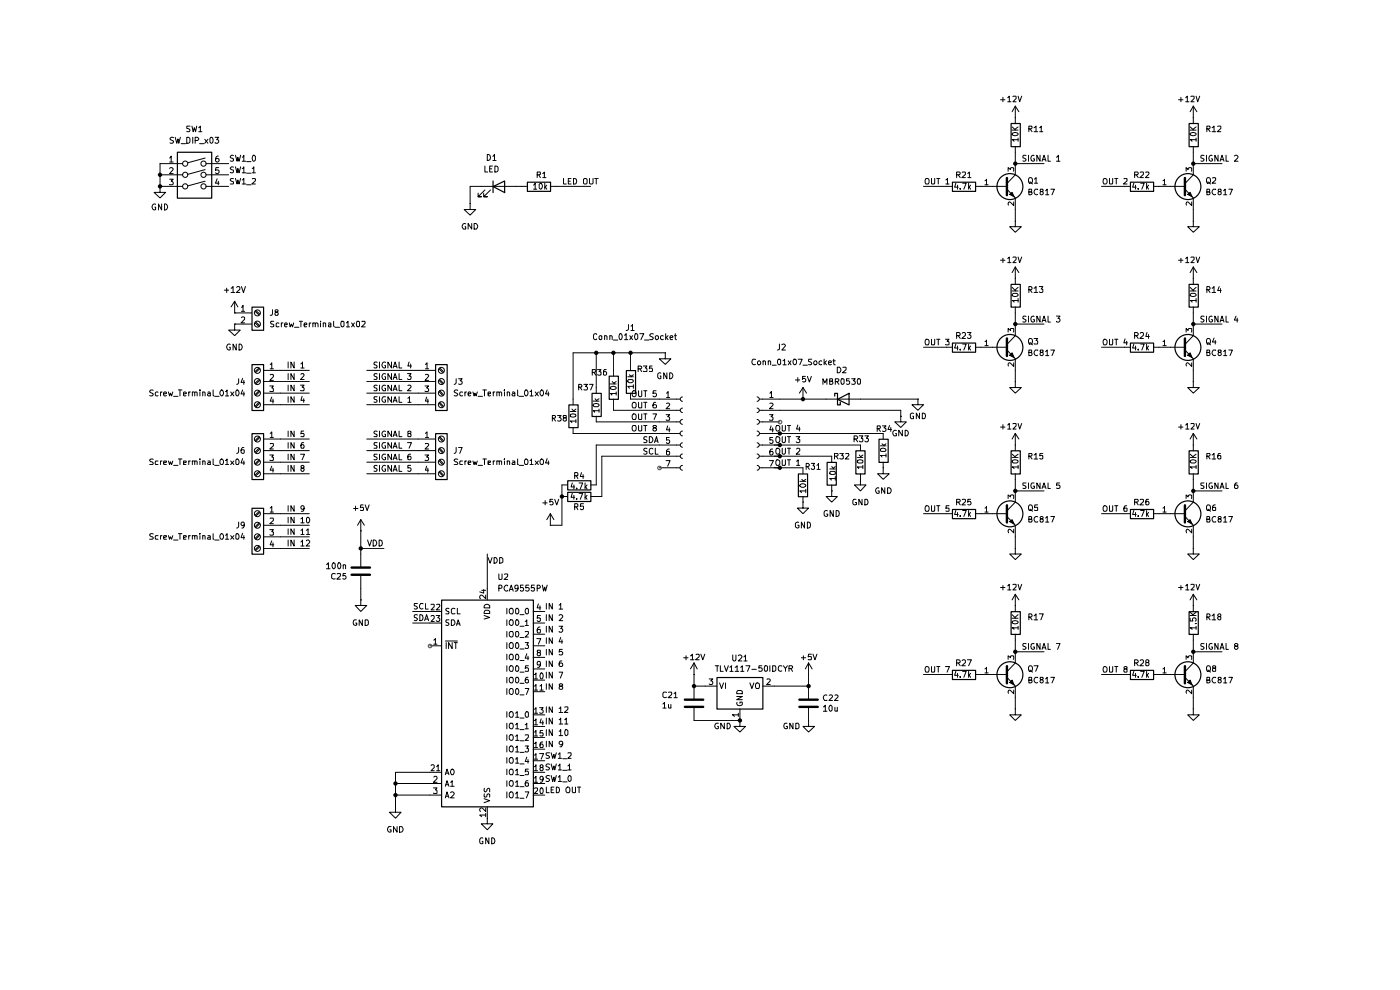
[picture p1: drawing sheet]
<svg xmlns="http://www.w3.org/2000/svg" width="297mm" height="210mm" viewBox="0 0 297 210" stroke-linecap="round" stroke-linejoin="round" font-family="sans-serif">
<g fill="none" stroke="#000" stroke-width=".21">
<path d="M33.9 39.5v1.3h1.2l-1.2 1.2-1.2-1.2h1.2M33.9 39.5h.1M33.9 39.5h4.9M33.9 37.1h4.9M36 33.5l.3-.4v1.3M36 35.7l.1-.1h.4l.2 .2-.7 1h.7M36 38h.7l-.4 .4 .4 .3v.3l-.1 .2-.6-.1M36 34.4h.7M36.8 29.2l-.5-.1-.2 .3v.2l.7 .5-.2 .3-.5-.1M37.2 29.1l.3 1.3 .3-.9 .1 .9 .4-1.3M38.4 30.5h1M38.8 34.7h-4.9v4.8"/>
<path d="M39.6 29.1h.4l.3 .4v.6l-.3 .3h-.4zM40.3 26.8h-.7v.4l.7 .4-.3 .3h-.4M40.7 26.8l.3 1.1 .2-.8 .3 .8 .2-1.1M40.9 29.1v1.3M41.4 29.8h.5l.3-.4-.3-.3h-.5v1.3M42.2 27.1l.3-.3v1.1M42.2 27.9h.6M42.3 30.5h1M43.4 29.5l.7 .9M43.5 33.5l-3.7 1M43.5 36l-3.7 1M43.5 38.4l-3.7 1.1"/>
<path d="M43.7 39.5h4.8M43.7 34.7h4.8M43.7 37.1h4.8M44.1 29.5l-.7 .9M44.5 29.4l.3-.3a.68 .68 0 0 1 .4 .7 .68 .68 0 0 1-.4 .6l-.3-.3zM45.6 29.1h.8l-.4 .5 .3 .1 .1 .4-.3 .3h-.3l-.2-.2M46.1 37.9l-.4 1h.8M46.3 33.1l-.4 .2a.82 .82 0 0 0 .1 1.1h.2l.3-.3v-.2l-.3-.3h-.2l-.3 .3M46.3 38.4v.8M46.4 35.6h-.6l-.1 .5h.6l.2 .1v.4l-.3 .2h-.3l-.2-.1M49.5 35.5l-.4-.1-.3 .2 .1 .3 .6 .2v.4l-.1 .2-.6-.1M49.5 33l-.4-.1-.3 .3 .2 .3 .5 .2v.3l-.1 .2-.6-.1"/>
<path d="M49.5 37.9h-.6a.57 .57 0 0 0 .6 .7l-.1 .4h-.6M50 35.4l.3 1.3 .2-1 .2 1 .4-1.3M50 32.9l.3 1.3 .2-.8 .2 .8 .4-1.3M50 37.8l.3 1.2 .2-.8 .2 .8 .4-1.2M51.4 35.7h.2l.1-.3v1.3M51.4 33.4l.3-.5v1.3M51.4 38.2l.3-.4v1.2M51.4 36.7h.8M51.4 34.2h.8M51.4 39h.8M52.3 36.7h1M52.3 34.3h1"/>
<path d="M52.3 39.2h1M53.5 35.7l.3-.3v1.3M53.5 37.9h.7v.5l-.8 .6h.8M53.5 36.7h.7M53.8 32.9l.4 .3v.7l-.3 .3a.75 .75 0 0 1-.1-1.3zM102.9 35.2v1.3h.6M103.4 32.8a.64 .64 0 0 1 .7 .6 .64 .64 0 0 1-.7 .6zM103.9 35.8h.4M104.5 35.2h-.6v1.3h.6M104.6 33.2l.3-.4v1.2M104.6 34h.6M105 35.2a.52 .52 0 0 1 .7 .4v.5a.52 .52 0 0 1-.7 .4z"/>
<path d="M111.8 39.5h-12.1v3.7M113.2 39.3l.3-.4v1.2M114 37.1l.6-.1v-.4l-.6-.1v1.2M114.3 37.1l.3 .6M114.6 38.9a.68 .68 0 0 1 .5 .6 .68 .68 0 0 1-.5 .6l-.2-.2v-.8zM115.1 36.8l.4-.3v1.2M115.1 37.7h.7M115.6 38.9v1.2M115.7 39.6l.3 .5M116 39.3l-.4 .5M116.8 39.5h8.5M119.5 37.8v1.2h.6"/>
<path d="M120.6 38.4h.4M121.2 37.8h-.6v1.2h.6M121.7 37.8a.66 .66 0 0 1 .6 .5 .66 .66 0 0 1-.2 .7h-.4zM123.8 38l.2-.2 .5 .2v.9l-.1 .1h-.5l-.1-.1zM125 37.8v1.1l.2 .1h.4l.2-.1v-1.1M126.2 37.8h.7M126.5 37.8v1.2M195.9 39.5h6.1M196.5 37.8a.46 .46 0 0 1 .6 .5l-.2 .7h-.5a.86 .86 0 0 1 .1-1.2zM197.6 37.8l.1 1.2h.5l.1-1.2M198.7 37.8h.7M199 37.8v1.2"/>
<path d="M200.7 38.2l.3-.4v1.2M200.7 39h.6M202.8 38.9l-.3 .8h.8M202.9 37.1l.7-.1 .1-.3-.2-.2h-.6v1.2M203.1 39.3v.8M203.3 37.1l.4 .6M203.7 40v.1M204.1 36.6l.6-.1 .1 .5-.8 .7h.8M204.2 38.9h.8l-.5 1.2M205.3 36.8l.4-.3v1.2M205.3 37.7h.7M205.5 38.9v1.2"/>
<path d="M205.6 39.6l.3 .5M205.9 39.3l-.4 .5M206.9 39.5h6.7M209 38.4l.3-.4v1.2M209 39.2h.6M212.3 21.2h.9M212.8 20.7v.9M213.8 20.7l.3-.3v1.2M213.8 21.6h.7M213.9 36.3v-.7l.5 .4v-.4h.1h.6l-.1 .7M214.7 28.4a.75 .75 0 0 1 1.3 .1 .75 .75 0 0 1-1.3-.1zM214.7 27.6h1.3"/>
<path d="M214.7 26.9l.8 .7M214.9 20.5h.7v.4l-.7 .7h.7M215.4 25h.1M215.4 34.7h6.1M215.4 22.5v3.7M215.4 31.1v6l-1.8 1.8M215.4 22.5l-.7 1.2M215.4 22.5l.8 1.2M216 20.4l.3 1.2 .4-1.2M216 29.6h-1.3l.4 .4M216 29.3v.7M216 26.9l-.7 .5"/>
<path d="M217.7 33l-.5-.1-.2 .2v.3l.7 .5-.3 .3-.4-.1M218.2 32.9v1.3M218.3 27.3h.6v-.5h-.6v1.1M218.4 38.6l.6 .4M218.5 27.3l.4 .6M219.4 33a.61 .61 0 0 0-.7 .3 .61 .61 0 0 0 .1 .7l.3 .2 .3-.1 .1-.4h-.3M219.4 27.1l.4-.3v1.1M219.4 27.9h.7M219.5 38l.3-.3v1.2M219.5 38.9h.6M220.6 27.1l.3-.3v1.1M220.6 27.9h.6"/>
<path d="M220.6 32.9v1.3l-.6-1.3v1.3M221.1 34.2l.4-1.3 .4 1.3M221.2 33.9h.5M222.3 32.9v1.3h.5M224.1 33.4l.4-.5v1.3M224.1 34.2h.8M233.7 39.5h6.1M234.3 37.8l.5 .2a.74 .74 0 0 1-.2 1h-.4a.86 .86 0 0 1 .1-1.2zM235.4 37.8l.1 1.2h.5v-.1v-1.1M236.5 37.8h.6M236.8 37.8v1.2M238.4 37.9h.7v.5l-.8 .6h.8"/>
<path d="M240.5 38.9l-.2 .8h.7M240.7 37.1l.7-.1 .1-.3-.2-.2h-.6v1.2M240.9 39.3v.8M241 37.1l.5 .6M241.5 40v.1M241.9 36.6l.6-.1 .1 .5-.8 .7h.8M242 38.9h.7l-.5 1.2M243.1 36.6l.6-.1 .1 .3-.8 .9h.8M243.2 38.9v1.2M243.3 39.6l.4 .5M243.7 39.3l-.5 .5M244.7 39.5h6.7"/>
<path d="M246.7 38.4l.4-.4v1.2M246.7 39.2h.7M250 21.2h.9M250.5 20.7v.9M251.5 20.7l.4-.3v1.2M251.5 21.6h.7M251.6 36.3v-.7l.4 .4 .3-.4h.5l-.1 .7M252.5 28.4a.75 .75 0 0 1 1.2 .1 .75 .75 0 0 1-1.2-.1zM252.5 27.6h1.2M252.5 26.9l.7 .7M252.6 20.5h.7v.4l-.7 .7h.7M253.2 25h.1"/>
<path d="M253.2 34.7h6M253.2 22.5v3.7M253.2 31.1v6l-1.8 1.8M253.2 22.5l-.7 1.2M253.2 22.5l.7 1.2M253.7 20.4l.4 1.2 .4-1.2M253.7 29.6h-1.2l.4 .4M253.7 29.3v.7M253.7 26.9l-.6 .5M255.4 33l-.5-.1-.1 .2v.3l.6 .5-.2 .3-.4-.1M255.9 32.9v1.3M256 27.3h.6v-.5h-.6v1.1"/>
<path d="M256.2 38.6l.6 .4M256.3 27.3l.4 .6M257.1 33a.61 .61 0 0 0-.7 .3 .61 .61 0 0 0 .1 .7l.4 .2 .2-.1 .1-.4h-.2M257.1 27.1l.5-.3v1.1M257.1 27.9h.8M257.2 37.8h.7v.4l-.8 .7h.8M258.3 26.8h.6l.1 .5-.8 .6h.8M258.4 32.9v1.3l-.7-1.3v1.3M258.8 34.2l.4-1.3 .5 1.3M259 33.9h.5M260.1 32.9v1.3h.5M261.9 33.1l.5-.2 .2 .3-.1 .3-.6 .7h.7"/>
<path d="M33 43.3h-.2a.64 .64 0 0 0-.5 .6 .64 .64 0 0 0 .5 .6l.2-.1v-.5h-.2M34.3 43.3v1.2l-.7-1.2v1.2M34.9 43.3a.64 .64 0 0 1 .7 .6 .64 .64 0 0 1-.7 .6zM98.8 47.5l-.2-.1a.66 .66 0 0 0-.6 .5 .66 .66 0 0 0 .3 .7h.5v-.5h-.2M99.7 43.2v1.2h1.2l-1.2 1.2-1.2-1.2h1.2M99.7 43.2h.1M100.1 47.4v1.2l-.8-1.2v1.2M100.6 47.4a.66 .66 0 0 1 .7 .4 .66 .66 0 0 1-.2 .8h-.5zM102.9 40.3l-1.5 1.4h.7h-.7v-.7M104.1 40.3l-1.5 1.4h.8h-.8v-.7M113.2 40.1h.7M212.3 55.2h.9"/>
<path d="M212.8 54.8v.9M213.6 40.1l1.8 1.9v4.9M213.8 54.9l.3-.4v1.2M213.8 55.7h.7M214.2 41.2l.5-.4 .4 .9zM214.9 54.6h.7v.4l-.7 .7h.7M215.1 42.8v.8l-.9-.8-.3 .3v.4M215.4 46.9v1.2h1.3l-1.3 1.2-1.2-1.2h1.2M215.4 46.9h.1M215.4 59h.1M215.4 56.6v3.7M215.4 56.6l-.7 1.2"/>
<path d="M215.4 56.6l.8 1.2M216 54.5l.3 1.2 .4-1.2M218.3 40.7h.4l.2-.1-.1-.5h-.5v1.2l.6-.1v-.3l-.2-.2M220.1 40.2l-.5-.1a.61 .61 0 0 0-.2 .8 .61 .61 0 0 0 .7 .3M220.9 40.6l-.3-.2 .1-.3h.5l.1 .3-.2 .2a.36 .36 0 0 0-.5 .4 .36 .36 0 0 0 .6 .3 .36 .36 0 0 0 0-.6l-.1-.1M221.8 40.5l.4-.4v1.2M221.8 41.3h.7M222.9 40.1h.8l-.5 1.2M250 55.2h.9M250.5 54.8v.9M251.4 40.1l1.8 1.9v4.9M251.5 54.9l.4-.4v1.2"/>
<path d="M251.5 55.7h.7M252 41.2l.5-.4 .4 .9zM252.6 54.6h.7v.4l-.7 .7h.7M252.8 42.8v.8l-.8-.8-.4 .3 .1 .4M253.2 46.9v1.2h1.2l-1.2 1.2-1.2-1.2h1.2M253.2 46.9h.1M253.2 59h.1M253.2 56.6v3.7M253.2 56.6l-.7 1.2M253.2 56.6l.7 1.2M253.7 54.5l.4 1.2 .4-1.2M256 40.7h.5l.1-.1-.1-.5h-.5v1.2l.6-.1 .1-.3-.2-.2"/>
<path d="M257.9 40.2l-.5-.1a.61 .61 0 0 0-.2 .8 .61 .61 0 0 0 .7 .3M258.7 40.6l-.3-.2 .1-.3h.5l.1 .3-.3 .2a.36 .36 0 0 0-.4 .4 .36 .36 0 0 0 .5 .3 .36 .36 0 0 0 .1-.6l-.2-.1M259.6 40.5l.3-.4v1.2M259.6 41.3h.7M260.7 40.1h.7l-.5 1.2M47.6 61.5h.9M48.1 61.1v1M48.8 73.1l-.1-.1a.64 .64 0 0 0-.6 .6 .64 .64 0 0 0 .6 .6h.1v-.5h-.1M49 61.1l.4-.3v1.3M49 62.1h.8M49.8 66.4h.1M49.8 68.7v1.3h1.2l-1.2 1.2-1.3-1.2h1.3"/>
<path d="M49.8 68.7h.1M49.8 66.4h3.6M49.8 68.7h3.6M49.8 63.9l-.8 1.2M49.8 63.9l.7 1.2M49.8 63.9v2.5M50.1 73v1.2l-.7-1.2v1.2M50.2 61l.2-.2h.3l.2 .2v.4l-.8 .7h.8M50.7 73a.64 .64 0 0 1 .7 .6 .64 .64 0 0 1-.7 .6zM51.2 65.2l.4-.4v1.2M51.2 67.4l.2-.2h.3l.2 .2v.3l-.8 .8h.8M51.2 60.8l.4 1.3 .5-1.3"/>
<path d="M51.2 66h.7M54.1 66l.8 .8M54.1 68.5l.8 .8M54.3 65.9l.8 .7M54.3 68.3l.8 .8M54.9 78.1l-.8 .7M55.1 78.2l-.8 .8M55.9 78.6h9.7M57.3 77.3l.4-.3v1.2M57.3 79.5h.7v.4l-.8 .8h.8M57.3 78.2h.7M57.8 65.7v.8l-.1 .4h-.4"/>
<path d="M58.1 68.2h-.6a.47 .47 0 0 0 0 .4 .47 .47 0 0 0 .5 .2l.1 .5h-.7M58.6 66.2l-.3-.2a.35 .35 0 0 1 .4-.3 .35 .35 0 0 1 .3 .3l-.6 .3v.6h.5l.1-.4-.2-.3M59.2 68.6l-.4-.1-.2 .2v.6h.6M59.7 68.5v.8M60 68.5l-.3 .2M60.4 68.9l.6-.1-.2-.3-.4 .1v.6l.1 .1h.4M61.1 76.8v1.3M61.1 79.2v1.3M61.4 68.5l.1 .8 .3-.6 .3 .6 .2-.8M62.4 79.2v1.3l-.7-1.3v1.3M62.4 76.8v1.3l-.7-1.3v1.3M62.5 69.4h.9"/>
<path d="M63.5 68.2h.7M63.8 79.4l.5-.2 .2 .4-.7 .9h.7M63.8 77.2l.4-.4v1.3M63.8 78.1h.7M63.8 68.2v1.1M64.5 68.9l.6-.1-.2-.3-.3 .1-.1 .6 .2 .1h.3M65.6 68.5v.8M66 68.5l-.4 .2M66.4 68.7l.1-.2 .4 .1v.7M66.4 68.5v.8M66.9 68.7l.2-.2 .3 .1 .1 .7M68 68.2h.1"/>
<path d="M68 68.5v.8M68.6 68.7l.1-.2 .4 .1v.7M68.6 68.5v.8M69.7 68.6h.5v.7M70.2 68.8l-.5 .1v.4h.5M70.8 68.2v1l.1 .1M71.1 69.4h.9M72.4 68.2h.4l.2 .1v.8a.35 .35 0 0 1-.4 .2 .35 .35 0 0 1-.3-.4zM73.5 68.5l.3-.3v1.1M73.5 69.3h.7M74.6 68.5l.6 .8M75.2 68.5l-.6 .8"/>
<path d="M75.7 68.2h.4l.2 .1v.8a.35 .35 0 0 1-.4 .2 .35 .35 0 0 1-.3-.4zM76.8 68.2h.6l.1 .3-.8 .8h.8M77.8 78.6h14.6M80 79.3h-.6v.5l.5 .1 .1 .4-.2 .2-.5-.1M80 76.9h-.6v.5l.5 .2 .1 .2-.2 .3-.5-.1M80.5 76.8v1.3M80.5 79.2v1.3M81.8 79.3l-.2-.1a.64 .64 0 0 0-.6 .7 .64 .64 0 0 0 .6 .6l.2-.1v-.5h-.2M81.8 76.9l-.2-.1a.6 .6 0 0 0-.6 .7 .6 .6 0 0 0 .8 .5v-.4h-.2M83.1 79.2v1.3l-.8-1.3v1.3M83.1 76.8v1.3l-.8-1.3v1.3M83.4 78.1l.4-1.3 .4 1.3"/>
<path d="M83.6 77.7h.6M84.7 79.2v1.3h.6M84.7 76.8v1.3h.6M86.4 79.2h.8l-.4 .6h.3l.1 .1-.1 .5-.5 .1-.2-.2M86.8 76.8l-.3 .8h.8M87.1 77.2v.9M90.3 77.3l.3-.3v1.2M90.3 79.5l.4-.1 .2 .4-.7 .9h.7M90.3 78.2h.6M93.1 78.2l.8 .8M93.3 78.1l.8 .7M125.6 79l.7-.1 .1-.3-.2-.2h-.6v1.2"/>
<path d="M126 79l.4 .6M126.5 74.8v8.6M126.6 70.9l-.4-.1-.3 .3 .1 .8 .2 .1 .4-.1M126.7 78.4h.8l-.4 .4 .4 .1v.6h-.8M127.2 71.3h.5v.6l-.2 .1-.4-.2zM128.3 71.3l.3-.1 .2 .2v.6M128.3 71.2v.8M128.6 78.4h-.4l-.2 .3v.8h.6v-.6l-.4-.1-.2 .3M129.4 71.3l.3-.1 .2 .2v.6M129.4 71.2v.8M130.1 74.8v5M130.1 72.1h1"/>
<path d="M131.6 70.8a.68 .68 0 0 1 .4 .6 .68 .68 0 0 1-.4 .6l-.3-.5 .1-.6zM132.5 71.1l.3-.3v1.2M132.5 72h.7M133.2 79.9h1.2M133.3 68.8v1l-.1 .2-.4 .1M133.5 79.5l.5 .4M133.6 71.2l.6 .8M133.8 74.8v3.8M133.9 69.2l.3-.4v1.3M133.9 70.1h.6M134.2 71.2l-.6 .8M134.4 79.5l-.5 .3"/>
<path d="M134.9 70.8l.4 .2v.8l-.3 .2a.75 .75 0 0 1-.1-1.2zM135.4 78.2h.6l.1-.1v-.4l-.7-.1v1.2M135.7 70.8h.9l-.6 1.2M135.7 78.2l.4 .6M136.5 77.6h.7l-.3 .5 .3 .1v.5h-.7M136.7 72.1h1M138.3 77.6h-.5l-.1 .6 .2-.1h.4v.7l-.6-.1M138.6 70.9l-.5-.1-.3 .2 .1 .3 .7 .4-.3 .3h-.5M139.1 71.3l.3-.1 .3 .3v.3l-.3 .2-.4-.2zM140.2 79.2l-.3-.1-.3 .1v.9a.36 .36 0 0 0 .6 .2v-.5h-.2M140.7 71.3l-.3-.1-.3 .3 .1 .5h.5M141.1 74.8v1.3h1.2l-1.2 1.2-1.2-1.2h1.2"/>
<path d="M141.1 74.8h.1M141.1 74.8h-19.5v11M141.2 70.8v1.2M141.3 71.5l.4 .5M141.5 79.1v1.2l-.7-1.2v1.2M141.7 71.2l-.5 .5M142.1 79.1a.64 .64 0 0 1 .6 .6 .64 .64 0 0 1-.6 .6zM142.2 71.6l.5-.1-.1-.3-.4 .2v.5l.1 .1h.4M143.1 71.2h.4M143.3 70.8v1.1l.2 .1M160.3 76.3l-.5-.1a.61 .61 0 0 0-.3 .8 .61 .61 0 0 0 .8 .3M160.7 76.8l.4-.3 .3 .3-.1 .5h-.5z"/>
<path d="M161.9 76.7l.1-.2 .4 .2v.7M161.9 76.5v.9M163 76.7l.1-.2 .4 .2v.7M163 76.5v.9M163.8 77.5h.9M165.1 76.2h.3l.2 .2v.7l-.3 .3a.84 .84 0 0 1-.2-1.2zM165.4 73v1.1l-.5 .1M165.9 73.1l.5-.1 .2 .2-.7 1h.7M166.1 76.5l.4-.3v1.2M166.1 77.4h.7M167.2 76.5l.6 .9M167.8 76.5l-.6 .9"/>
<path d="M168.4 76.2h.2a.62 .62 0 0 1 .4 .6 .62 .62 0 0 1-.4 .6 .84 .84 0 0 1-.2-1.2zM169.3 76.2h.9l-.5 1.2M170.3 77.5h1M170.9 79.8h-.6v.6l.4-.1 .2 .2v.4h-.6M171.3 79.8l.4 1.2 .4-1.2M172.2 76.2l-.7 .1v.3l.7 .4-.2 .4-.5-.1M172.6 76.8l.3-.3 .3 .1v.7h-.5zM174.3 76.6l-.3-.1-.3 .3 .1 .5h.5M174.8 76.2v1.2M175 77l.3 .4M175.3 76.5l-.5 .5M175.8 77l.6-.1v-.3l-.5-.1-.1 .2v.5l.1 .2 .5-.1"/>
<path d="M176.7 76.5h.5M176.9 76.2v1l.3 .2M177.6 77.9h.5a.66 .66 0 0 1 .3 .8 .66 .66 0 0 1-.8 .4zM178.8 78l.6-.1 .1 .5-.8 .7h.8M195.9 73.7h6.1M196.5 72a.46 .46 0 0 1 .6 .4l-.2 .7h-.5l-.1-.1a.82 .82 0 0 1 .2-1zM197.6 72l.1 1.1h.5l.1-1.1M198.7 72h.7M199 72v1.1M200.6 72h.7l-.4 .4 .4 .2v.5h-.7M202.8 73l-.3 .8h.8M202.9 71.2l.7-.1 .1-.3-.2-.3h-.6v1.3"/>
<path d="M203.1 73.4v.8M203.3 71.2l.4 .6M203.7 74.1v.1M204.1 70.7l.2-.2h.3l.2 .2v.4l-.8 .7h.8M204.2 73h.8l-.5 1.2M205.2 70.5h.8l-.4 .5 .4 .3-.1 .4-.5 .1-.2-.2M205.5 73v1.2M205.6 73.7l.3 .5M205.9 73.4l-.4 .5M206.9 73.7h6.7M209 72.5l.3-.4v1.2M209 73.3h.6"/>
<path d="M213.6 74.2l1.8 1.9v4.8M213.9 70.4v-.7l.5 .4 .1-.4h.5v.7M214.2 75.4l.5-.6 .4 1.1zM214.7 62.5l.3-.3h.7l.3 .3a.68 .68 0 0 1-.7 .4 .68 .68 0 0 1-.6-.4zM214.7 61.7h1.3M214.7 61l.8 .7M215.1 77v.7l-.9-.7-.3 .2v.4M215.4 68.7h6.1M215.4 65.1v6.1l-1.8 1.9M216 63.8h-1.3l.4 .3M216 63.3v.8M216 61l-.7 .5"/>
<path d="M217.7 67.1h-.5l-.2 .1v.4l.7 .4-.3 .3-.4-.1M218.2 67.1v1.2M218.3 74.8h.5l.1-.5-.6-.1v1.2h.6v-.4l-.2-.2M218.3 72l.1-.2a.46 .46 0 0 1 .6 .4l-.1 .8h-.5l-.2-.4zM218.3 61.5l.6-.1v-.5l-.6-.1v1.3M218.4 72.7h.3l.3 .4M218.5 61.5l.4 .6M219.4 67.1h-.1a.64 .64 0 0 0-.6 .6 .64 .64 0 0 0 .5 .6l.3-.1v-.4h-.3M219.4 71.8h.7l-.3 .4 .3 .2v.5h-.7M219.4 61.1l.4-.3v1.3M219.4 62.1h.7M220.1 74.3l-.5-.1a.61 .61 0 0 0-.2 .8 .61 .61 0 0 0 .7 .4"/>
<path d="M220.5 60.8h.7l-.3 .5 .3 .1v.5l-.1 .2-.6-.2M220.6 67.1v1.2l-.6-1.2v1.2M220.9 74.8l-.3-.3 .1-.3h.5v.5l-.5 .1a.35 .35 0 0 0 0 .5 .35 .35 0 0 0 .5 0 .35 .35 0 0 0 0-.5h-.1M221.1 68.3l.4-1.2 .4 1.2M221.2 68h.5M221.8 74.6l.4-.4v1.2M221.8 75.4h.7M222.3 67.1v1.2h.5M222.9 74.2h.8l-.5 1.2M224.1 67.1h.8l-.5 .5h.4l.1 .5-.3 .2h-.3l-.2-.1M233.7 73.7h6.1M234.3 72h.3a.67 .67 0 0 1 0 1.1h-.4l-.1-.1a.82 .82 0 0 1 .2-1z"/>
<path d="M235.4 72l.1 1.1h.5v-1.1M236.5 72h.6M236.8 72v1.1M238.7 71.9l-.3 .8h.8M239 72.4v.7M240.5 73l-.2 .8h.7M240.7 71.2l.7-.1 .1-.3-.3-.3h-.5v1.3M240.9 73.4v.8M241 71.2l.5 .6M241.5 74.1v.1M241.9 70.7l.2-.2h.3l.2 .2v.4l-.8 .7h.8M242 73h.7l-.5 1.2"/>
<path d="M243.2 73v1.2M243.3 70.5l-.2 .9h.7M243.3 73.7l.4 .5M243.7 73.4l-.5 .5M243.7 70.9v.9M244.7 73.7h6.7M246.7 72.5l.4-.4v1.2M246.7 73.3h.7M251.4 74.2l1.8 1.9v4.8M251.6 70.4v-.7l.4 .4 .2-.4h.5v.7M252 75.4l.5-.6 .4 1.1zM252.5 62.5l.2-.3h.8l.2 .3a.68 .68 0 0 1-.6 .4 .68 .68 0 0 1-.6-.4z"/>
<path d="M252.5 61.7h1.2M252.5 61l.7 .7M252.8 77v.7l-.8-.7-.4 .2 .1 .4M253.2 68.7h6M253.2 65.1v6.1l-1.8 1.9M253.7 63.8h-1.2l.4 .3M253.7 63.3v.8M253.7 61l-.6 .5M255.4 67.1h-.5l-.1 .1v.4l.6 .4-.2 .3-.4-.1M255.9 67.1v1.2M256 74.8h.5l.1-.5-.6-.1v1.2h.6l.1-.4-.2-.2M256 61.5l.6-.1v-.5l-.6-.1v1.3"/>
<path d="M256 72l.2-.2a.46 .46 0 0 1 .6 .4l-.2 .8h-.5l-.2-.4zM256.2 72.7h.3l.3 .4M256.3 61.5l.4 .6M257.1 67.1h-.1a.64 .64 0 0 0-.6 .6 .64 .64 0 0 0 .6 .6l.2-.1v-.4h-.2M257.1 61.1l.5-.3v1.3M257.1 62.1h.8M257.6 71.7l-.4 .9h.8M257.8 72.2v.8M257.9 74.3l-.5-.1a.61 .61 0 0 0-.2 .8 .61 .61 0 0 0 .7 .4M258.4 67.1v1.2l-.7-1.2v1.2M258.7 74.8l-.3-.3 .1-.3h.5v.5l-.5 .1a.35 .35 0 0 0 0 .5 .35 .35 0 0 0 .5 0 .35 .35 0 0 0 0-.5h-.2M258.7 60.8l-.4 .8h.8"/>
<path d="M258.8 68.3l.4-1.2 .5 1.2M258.9 61.2v.9M259 68h.5M259.6 74.6l.3-.4v1.2M259.6 75.4h.7M260.1 67.1v1.2h.5M260.7 74.2h.7l-.5 1.2M262.2 67.1l-.3 .8h.7M262.5 67.5v.8M32.5 97.4h-.7l-.1 .3 .3 .3h.3l.2 .4-.2 .1h-.6M32.5 82.8l-.5-.1-.3 .3 .1 .2 .7 .4-.2 .4-.6-.1M33.5 97.8h-.5l-.1 .2 .1 .5h.5"/>
<path d="M33.5 83.2l-.3-.1-.3 .3 .1 .5h.5M34 83.1v.9M34 97.8v.7M34.4 97.8l-.4 .2M34.4 83.1l-.4 .3M34.7 98.2l.6-.2v-.2h-.5l-.1 .2 .1 .5h.5M34.7 83.6l.6-.1v-.3l-.4-.1-.2 .2v.5l.2 .2 .4-.1M35.7 97.8l.3 .7 .1-.5 .3 .5 .3-.7M35.7 83.1l.3 .9 .1-.6 .3 .6 .3-.9M36.8 98.7h1M36.8 84.1h1M37.8 97.4h.8"/>
<path d="M37.8 82.7h.8M38.2 82.7v1.3M38.2 97.4v1.1M38.9 98.2l.6-.2v-.2h-.6v.7h.6M38.9 83.6l.6-.1v-.3h-.6v.7h.6M40 83.1v.9M40 97.8v.7M40.4 97.8h-.3l-.1 .2M40.4 83.1l-.4 .1v.2M40.8 97.9l.4-.1 .1 .7M40.8 83.2l.3-.1 .2 .2v.7M40.8 83.1v.9"/>
<path d="M40.8 97.8v.7M41.3 98v-.2h.4l.1 .7M41.3 83.3l.2-.2 .3 .2v.7M42.4 97.4h.1M42.4 82.7v.2M42.4 83.1v.9M42.4 97.8v.7M43 97.9l.4-.1 .1 .7M43 83.2l.3-.1 .2 .2v.7M43 83.1v.9M43 97.8v.7M44.1 97.8h.4l.1 .2v.5h-.5l-.1-.2 .6-.3"/>
<path d="M44.1 83.2l.3-.1 .2 .2v.7M44.6 83.5h-.4l-.2 .1 .2 .4 .4-.1M45.2 97.4v1.1h.2M45.2 82.7v1.2l.2 .1M45.5 98.7h1M45.5 84.1h1M46.8 97.4h.3a.84 .84 0 0 1 .1 1.1h-.3a.78 .78 0 0 1-.1-1.1zM47 82.7a.68 .68 0 0 1 .4 .7 .68 .68 0 0 1-.4 .6 .75 .75 0 0 1 0-1.3zM47.8 97.7l.4-.3v1.1M47.8 83.1h.2l.2-.4v1.3M47.8 98.5h.7M47.8 84h.7"/>
<path d="M48.9 97.8l.7 .7M48.9 83.1l.7 .9M49.6 97.8l-.7 .7M49.6 83.1l-.7 .9M50.1 97.4h.3a.84 .84 0 0 1 .1 1.1h-.3l-.2-.1zM50.3 82.7a.68 .68 0 0 1 .4 .7 .68 .68 0 0 1-.4 .6l-.3-.3v-.7zM50.6 94.9l-.1 1.1-.3 .2M50.6 80.3v.9l-.4 .3M51.5 97.3l-.4 .9h.8M51.5 82.7l-.4 .9h.8M51.5 80.3l-.4 .8h.8M51.7 94.9l-.4 .2-.2 .8 .3 .3 .4-.2-.1-.6h-.4l-.2 .2"/>
<path d="M51.7 80.7v.8M51.7 83.1v.9M51.7 97.8v.7M54.9 92.6l-.8 .9M54.9 95.1l-.8 .8M54.9 97.5l-.8 .9M54.9 100l-.8 .8M54.9 80.5l-.8 .8M54.9 82.9l-.8 .8M54.9 85.3l-.8 .9M55.1 92.8l-.8 .8M55.1 95.2l-.8 .9"/>
<path d="M55.1 97.7l-.8 .8M55.1 80.7l-.8 .7M55.1 83.1l-.8 .8M55.1 85.5l-.8 .9M55.9 93.1h9.7M55.9 95.6h9.7M55.9 98h9.7M55.9 80.9h9.7M55.9 83.4h9.7M55.9 85.8h9.7M57.2 96.5h.8l-.3 .4 .3 .1v.6h-.8M57.2 81.9h.8l-.3 .4 .3 .2v.5h-.8"/>
<path d="M57.3 91.9l.4-.3v1.2M57.3 94.1h.6l.1 .5-.8 .6h.8M57.3 92.8h.7M57.7 98.9l-.4 .8h.8M57.7 84.2l-.4 .9h.8M57.9 84.7v.8M57.9 99.3v.9M61.1 81.7v1.2M61.1 84.2v1.1M61.1 91.4v1.2M61.1 93.9v1.2M61.1 96.3v1.2"/>
<path d="M61.1 98.7v1.3M62.4 98.7v1.3l-.7-1.3v1.3M62.4 96.3v1.2l-.7-1.2v1.2M62.4 93.9v1.2l-.7-1.2v1.2M62.4 91.4v1.2l-.7-1.2v1.2M62.4 81.7v1.2l-.7-1.2v1.2M62.4 84.2v1.1l-.7-1.1v1.1M63.8 96.3h.8l-.5 1.2M63.8 81.7h.7l-.4 .4 .4 .3-.1 .5-.6-.1M64.1 99.3l-.2-.1a.31 .31 0 0 1 .1-.4 .31 .31 0 0 1 .4 .1v.3l-.5 .1-.1 .2v.2l.3 .3 .4-.3-.1-.4h-.1M64.1 84.1l-.3 .8h.8M64.4 93.9h-.3l-.3 .5 .1 .7h.5a.43 .43 0 0 0 .1-.6 .43 .43 0 0 0-.6-.1l-.1 .2"/>
<path d="M64.4 91.4h-.5l-.1 .6 .6-.1v.7l-.6-.1M64.4 84.6v.7M77.8 93.1h14.6M77.8 95.6h14.6M77.8 98h14.6M77.8 80.9h14.6M77.8 83.4h14.6M77.8 85.8h14.6M80 96.3h-.6v.6l.5 .1 .1 .3-.2 .2-.5-.1M80 98.8h-.6v.5l.5 .2 .1 .2-.2 .3-.5-.1M80 81.8h-.6v.4a.47 .47 0 0 1 .5 .2 .47 .47 0 0 1 0 .5h-.6M80 93.9h-.6a.47 .47 0 0 0 .1 .5 .47 .47 0 0 0 .4 .2v.5h-.6"/>
<path d="M80 84.2h-.6a.47 .47 0 0 0 .1 .5 .47 .47 0 0 0 .4 .1v.5h-.6M80 91.5h-.6v.4l.5 .2 .1 .4-.1 .1h-.6M80.5 81.7v1.2M80.5 84.2v1.1M80.5 91.4v1.2M80.5 93.9v1.2M80.5 96.3v1.2M80.5 98.7v1.3M81.8 96.3h-.5a.61 .61 0 0 0-.2 .8 .61 .61 0 0 0 .7 .3v-.4h-.2M81.8 98.8l-.2-.1a.6 .6 0 0 0-.6 .7 .6 .6 0 0 0 .8 .5v-.4h-.2M81.8 81.8a.61 .61 0 0 0-.8 .3 .61 .61 0 0 0 .3 .8h.5v-.5h-.2M81.8 93.9h-.5l-.3 .5 .3 .7h.5v-.5h-.2"/>
<path d="M81.8 84.2h-.5a.61 .61 0 0 0-.2 .7 .61 .61 0 0 0 .7 .4v-.5h-.2M81.8 91.5a.61 .61 0 0 0-.8 .3 .61 .61 0 0 0 .3 .8h.5v-.5h-.2M83.1 96.3v1.2l-.8-1.2v1.2M83.1 98.7v1.3l-.8-1.3v1.3M83.1 81.7v1.2l-.8-1.2v1.2M83.1 93.9v1.2l-.8-1.2v1.2M83.1 84.2v1.1l-.8-1.1v1.1M83.1 91.4v1.2l-.8-1.2v1.2M83.4 97.5l.4-1.2 .4 1.2M83.4 100l.4-1.3 .4 1.3M83.4 82.9l.4-1.2 .4 1.2M83.4 80.5l.4-1.3 .4 1.3"/>
<path d="M83.4 95.1l.4-1.2 .4 1.2M83.4 85.3l.4-1.1 .4 1.1M83.4 92.6l.4-1.2 .4 1.2M83.6 97.2h.6M83.6 99.6h.6M83.6 82.5h.6M83.6 80.1h.6M83.6 94.7h.6M83.6 85h.6M83.6 92.3h.6M84.7 96.3v1.2h.6M84.7 98.7v1.3h.6"/>
<path d="M84.7 81.7v1.2h.6M84.7 93.9v1.2h.6M84.7 84.2v1.1h.6M84.7 91.4v1.2h.6M86.4 93.9h.9l-.5 1.2M86.5 81.8l.4-.1 .3 .3-.8 .9h.8M86.5 84.5l.4-.3v1.1M86.5 85.3h.7M86.8 91.9h-.3l.1-.4a.33 .33 0 0 1 .5 0 .33 .33 0 0 1 0 .4l-.6 .2 .1 .5h.5l.1-.4-.3-.3M87.1 96.3h-.3l-.3 .3 .1 .8a.36 .36 0 0 0 .6-.1v-.3a.35 .35 0 0 0-.3-.2 .35 .35 0 0 0-.4 .2M87.1 98.7h-.6v.6h.6v.6l-.4 .1-.2-.2M90.2 96.5h.7l-.4 .4 .3 .1v.6h-.6"/>
<path d="M90.2 81.9h.7l-.4 .4 .4 .2v.4l-.1 .2-.6-.1M90.3 91.9l.3-.3v1.2M90.3 94.1h.5l.1 .3-.7 .8h.7M90.3 92.8h.6M90.5 98.9l-.2 .8h.6M90.5 84.2l-.2 .9h.6M90.8 84.7v.8M90.8 99.3v.9M93.1 92.8l.8 .8M93.1 95.2l.8 .9M93.1 97.7l.8 .8M93.1 80.7l.8 .7"/>
<path d="M93.1 83.1l.8 .8M93.1 85.5l.8 .9M93.3 92.6l.8 .9M93.3 95.1l.8 .8M93.3 97.5l.8 .9M93.3 100l.8 .8M93.3 80.5l.8 .8M93.3 82.9l.8 .8M93.3 85.3l.8 .9M96.8 94.9l-.1 1.1-.4 .2M96.8 80.3v.9l-.5 .3M97.1 97.4h-.7l-.1 .3 .3 .3h.3l.2 .4-.2 .1h-.6"/>
<path d="M97.1 82.8l-.5-.1-.3 .3 .1 .2 .7 .4-.2 .4-.6-.1M97.3 94.9h.7l-.5 1.3M97.3 80.3h.7l-.4 .5 .4 .1v.5h-.7M98.1 97.8h-.5l-.1 .2 .1 .5h.5M98.1 83.2l-.3-.1-.3 .3 .1 .5h.5M98.6 83.1v.9M98.6 97.8v.7M99 97.8h-.3l-.1 .2M99 83.1l-.4 .3M99.3 98.2l.6-.2-.1-.2h-.4l-.1 .2 .1 .5h.4M99.3 83.6l.6-.1-.2-.4-.4 .2v.5l.2 .2 .3-.1M100.3 97.8l.3 .7 .2-.5 .2 .5 .3-.7"/>
<path d="M100.3 83.1l.3 .9 .2-.6 .2 .6 .3-.9M101.4 98.7h1M101.4 84.1h1M102.4 97.4h.8M102.4 82.7h.8M102.8 82.7v1.3M102.8 97.4v1.1M103.5 98.2l.6-.2v-.2h-.6v.7h.6M103.5 83.6l.6-.1v-.3h-.6v.7h.6M104.6 83.1v.9M104.6 97.8v.7M105 97.8h-.3l-.1 .2"/>
<path d="M105 83.1l-.4 .1v.2M105.4 97.9l.4-.1 .1 .7M105.4 83.2l.3-.1 .2 .2v.7M105.4 83.1v.9M105.4 97.8v.7M105.9 98v-.2h.4l.1 .7M105.9 83.3l.2-.2 .3 .2v.7M107 97.4h.1M107 82.7v.2M107 83.1v.9M107 97.8v.7M107.6 97.9l.4-.1 .1 .7"/>
<path d="M107.6 83.2l.3-.1 .2 .2v.7M107.6 83.1v.9M107.6 97.8v.7M108.7 97.8h.4l.1 .2v.5h-.5l-.1-.2 .6-.3M108.7 83.2l.3-.1 .2 .2v.7M109.2 83.5h-.4l-.2 .1 .2 .4 .4-.1M109.8 97.4v1.1h.2M109.8 82.7v1.2l.2 .1M110.1 98.7h1M110.1 84.1h1M111.4 97.4h.3a.84 .84 0 0 1 .1 1.1h-.4a.78 .78 0 0 1 0-1.1zM111.4 82.8a.61 .61 0 0 1 .7 .5 .61 .61 0 0 1-.4 .7 .71 .71 0 0 1-.3-1.2z"/>
<path d="M112.4 97.7l.4-.3v1.1M112.4 83.1h.2l.2-.4v1.3M112.4 98.5h.7M112.4 84h.7M113.5 97.8l.7 .7M113.5 83.1l.7 .9M114.2 97.8l-.7 .7M114.2 83.1l-.7 .9M114.7 97.4h.3a.84 .84 0 0 1 .1 1.1h-.3a.78 .78 0 0 1-.1-1.1zM114.9 82.7a.68 .68 0 0 1 .4 .7 .68 .68 0 0 1-.4 .6 .75 .75 0 0 1 0-1.3zM116.1 97.3l-.4 .9h.8M116.1 82.7l-.4 .9h.8"/>
<path d="M116.3 83.1v.9M116.3 97.8v.7M117.2 88.7l.6-.1 .1-.3-.2-.2h-.5v1.2M117.4 88.7l.5 .6M118.3 88.1h.7l-.4 .5 .4 .2v.4h-.7M119.7 88.6l-.2-.2v-.3h.6v.4l-.6 .2a.36 .36 0 0 0 .2 .6l.4-.1v-.5l-.1-.1M121 88a.86 .86 0 0 1 1.2 .1v.1a.78 .78 0 0 1-1.2 0zM121 87.3h1.2M121.3 86.8l.5 .5M121.6 90.7v1.2h22.7M122.2 89.3h-1.2l.3 .4M122.2 89v.7"/>
<path d="M122.2 86.8l-.5 .3M122.8 82.1h.6v-.5l-.6-.1v1.2M123 82.1l.4 .6M123.9 81.5h.7l-.4 .5 .4 .2v.3l-.1 .2-.6-.1M125 81.5h.8l-.5 1.2M125.8 85.8a.75 .75 0 0 1 1.3 .2l-.3 .3h-.7zM125.8 85.1h1.3M126.2 84.6l.5 .5M126.5 88.3v1.2h17.8M127.1 87.1h-1.3l.4 .4M127.1 86.8v.7M127.1 84.6l-.5 .3"/>
<path d="M129.5 82.2a.75 .75 0 0 1 1.2 .2 .75 .75 0 0 1-1.2-.2zM129.5 81.4h1.2M129.9 80.9l.5 .5M130.1 84.7v2.3h14.2M130.7 83.5h-1.2l.3 .1v.2M130.7 83.1v.7M130.7 80.9l-.5 .4M133.2 80.7l.1-.2h.8l.2 .2a.6 .6 0 0 1-.4 .6 .6 .6 0 0 1-.7-.3zM133.8 83.4v1.3h10.5M134.2 83.1l.2-.2 .5 .2 .1 .6-.4 .5-.4-.2zM134.2 88l.2-.2 .5 .2 .1 .6-.2 .4h-.5l-.2-.4zM134.2 85.5l.2-.2 .4 .1a.87 .87 0 0 1 0 1.1h-.5l-.2-.3z"/>
<path d="M134.3 90.3h.5a.77 .77 0 0 1-.2 1.1h-.3a.87 .87 0 0 1 0-1.1zM134.4 82h-1.2l.3 .4M134.4 81.6v.8M135.5 90.3v.9a.42 .42 0 0 0 .6 .2v-1.1M135.5 82.9v1l.2 .3 .4-.2v-1.1M135.5 87.8v1.2l.6-.1v-1.1M135.5 85.3v1.2l.6-.1v-1.1M136.6 90.3h.6M136.6 85.3h.6M136.6 82.9h.6M136.6 87.8h.6M136.9 82.9v1.3"/>
<path d="M136.9 85.3v1.2M136.9 87.8v1.2M136.9 90.3v1.1M137.2 95.2l-.4-.1-.2 .2v.3l.6 .2v.4l-.2 .1h-.4M137.2 92.7l-.4-.1-.2 .3v.3l.6 .2v.3l-.2 .2-.4-.1M137.7 92.6a.65 .65 0 0 1 .8 .7 .65 .65 0 0 1-.8 .6zM138.5 95.2l-.3-.1-.5 .3 .1 .8 .4 .1 .3-.1M138.5 87.8h.8l-.5 1.2M138.8 90.8l-.3-.4 .2-.1h.4l.2 .2-.8 .5 .3 .4h.2l.3-.2-.3-.4M138.9 93.9l.4-1.3 .3 1.3M138.9 93.6h.6M139 95.1v1.2h.6"/>
<path d="M139.1 85.3l-.4 .1a.94 .94 0 0 0 0 1.1h.4l.2-.1v-.4l-.2-.2h-.4l-.2 .2M139.2 82.9h-.6l-.1 .6 .6-.1 .2 .5-.3 .3h-.3l-.2-.2M139.9 99.2h4.4M141.3 88h.8l-.5 .4 .5 .2-.1 .6-.7-.1M141.3 97.7h.9l-.6 1.2M141.4 83.4l.3-.3v1.2M141.4 85.6l.4-.1 .3 .3-.8 .9h.8M141.4 84.3h.7M141.6 90.3l-.2 .9h.8M142 92.8h-.6v.6h.6v.6l-.4 .1-.2-.2M142 95.2h-.3l-.3 .4v.7l.2 .2 .4-.1v-.6h-.5l-.1 .1M142 90.8v.8"/>
<path d="M144.3 96.8h-16.6v8.5h-2.4M144.3 94.4h-17.8v8.5h-1.2M144.8 84.2a.47 .47 0 0 0-.5 .5 .47 .47 0 0 0 .5 .4M144.8 86.6a.47 .47 0 0 0-.5 .4 .47 .47 0 0 0 .5 .5M144.8 89a.51 .51 0 0 0-.5 .5 .51 .51 0 0 0 .5 .5M144.8 91.4a.51 .51 0 0 0-.5 .5 .51 .51 0 0 0 .5 .6M144.8 93.9a.47 .47 0 0 0-.5 .5 .47 .47 0 0 0 .5 .5M144.8 96.3a.47 .47 0 0 0-.5 .5 .47 .47 0 0 0 .5 .4M144.8 98.7a.51 .51 0 0 0-.5 .5 .51 .51 0 0 0 .5 .5M160.6 84.2a.47 .47 0 0 1 .5 .5 .47 .47 0 0 1-.5 .4M160.6 86.6a.47 .47 0 0 1 .5 .4 .47 .47 0 0 1-.5 .5M160.6 89a.51 .51 0 0 1 .5 .5 .51 .51 0 0 1-.5 .5"/>
<path d="M160.6 91.4a.51 .51 0 0 1 .5 .5 .51 .51 0 0 1-.5 .6M160.6 93.9a.47 .47 0 0 1 .5 .5 .47 .47 0 0 1-.5 .5M160.6 96.3a.47 .47 0 0 1 .5 .5 .47 .47 0 0 1-.5 .4M160.6 98.7a.51 .51 0 0 1 .5 .5 .51 .51 0 0 1-.5 .5M161.1 96.8h15.3v1.2M161.1 99.2h9.2v1.3M161.1 84.7h33.6M161.1 87h30v1.3M161.1 89.5h4.3M161.1 91.9h26.3v1.2M161.1 94.4h21.4v1.2M163.2 88h.8l-.4 .4 .4 .2-.1 .6-.7-.1"/>
<path d="M163.2 97.7h.9l-.6 1.2M163.3 83.4l.4-.3v1.2M163.3 85.6l.4-.1 .3 .3-.8 .9h.8M163.3 84.3h.7M163.6 90.3l-.3 .9h.8M163.9 92.8h-.6v.6h.6v.6l-.4 .1-.2-.2M163.9 95.2l-.4 .1-.2 .3v.7l.2 .2 .4-.1v-.6h-.5l-.1 .1M163.9 90.8v.8M164.8 90.3h.4a.74 .74 0 0 1 .2 1l-.6 .1a.86 .86 0 0 1 0-1.1zM164.8 95.1l.4 .1a.74 .74 0 0 1 .2 1l-.6 .1a.86 .86 0 0 1 0-1.2zM164.8 97.5l.6 .2a.74 .74 0 0 1-.2 1h-.4a.86 .86 0 0 1 0-1.2zM164.8 92.6l.4 .1a.74 .74 0 0 1 .2 1l-.6 .2a.86 .86 0 0 1 0-1.3z"/>
<path d="M165.9 95.1v1.1l.2 .1h.3l.2-.2v-1M165.9 97.5l.1 1.2h.5l.1-.2v-1M165.9 92.6v1.1l.2 .2h.3l.2-.3v-1M165.9 90.3v1.1h.2h.3l.2-.2v-.9M167 90.3h.7M167 95.1h.7M167 97.5h.7M167 92.6h.7M167.4 90.3v1.1M167.4 92.6v1.3M167.4 95.1v1.2M167.4 97.5v1.2"/>
<path d="M168.7 80.6h1M168.9 92.6h.8l-.5 .5 .5 .1v.5l-.3 .2h-.3l-.2-.2M169 95.2l.2-.1 .4 .1 .1 .4-.8 .7h.8M169 97.9l.3-.4v1.2M169 98.7h.7M169.2 90.2l-.2 .8h.8M169.2 80.1v.9M169.6 90.6v.8M170.3 84.7h.1M170.3 82.2v2.5M170.3 82.2l-.7 1.2M170.3 82.2l.8 1.2"/>
<path d="M171 99l.6-.1 .1-.4-.3-.2h-.4v1.3M171.3 99l.4 .6M172.1 98.3h.7l-.3 .5 .3 .1v.5l-.2 .2h-.3l-.2-.2M173.3 98.7l.3-.4v1.3M173.3 99.6h.7M174.6 81.5v-1.2l.4 .9 .4-.9v1.2M176 80.9h.5l.1-.5-.6-.1v1.2l.6-.1 .1-.3-.3-.2M176 99.5h1.2M176.4 99l.5 .5M177 96.8l.7-.1 .1-.4-.2-.1h-.6v1.2M177.2 80.9h.7l.1-.4-.2-.2h-.6v1.2M177.2 99l-.4 .3"/>
<path d="M177.4 96.8l.4 .6M177.5 80.9l.5 .6M178.1 96.2h.8l-.3 .4 .3 .1v.6h-.8M178.5 80.4l.4-.1 .2 .2v.8l-.3 .2-.3-.1zM179.4 96.3l.6-.1 .1 .3-.8 .9h.8M180.2 80.3h-.6v.6l.4-.1 .3 .2-.1 .4h-.6M180.7 80.3h.7l-.4 .5 .4 .2v.4h-.7M181.2 93.1l.7-.1v-.3l-.2-.2h-.5v1.2M181.5 93.1l.4 .6M181.9 97h1.1M181.9 97.6h1.1v.4l-.1 .2h-.8l-.2-.2zM181.9 80.4l.5-.1 .1 .2v.8l-.2 .2-.4-.1z"/>
<path d="M182.3 92.5h.7l-.3 .5h.3v.6l-.1 .1h-.4l-.2-.1M182.3 96.5l.4 .5M183 99.1h-1.1l.3 .3M183 98.7v.7M183 96.5l-.4 .4M183.5 92.5h.7l-.4 .5 .4 .2-.1 .4-.5 .1-.1-.1M186.1 90.9l.6-.1v-.5h-.6v1.2M186.3 90.9l.5 .6M186.8 95.2a.61 .61 0 0 1 .7-.2 .61 .61 0 0 1 .4 .7l-1 .1-.1-.2zM186.8 94.6h1.2M187.1 94.1l.5 .5M187.2 90.3h.8l-.5 .5h.4v.6h-.7"/>
<path d="M187.4 99.2v1.3h1.2l-1.2 1.2-1.2-1.2h1.2M187.4 99.2h.1M187.4 98v1.2M188 96.6h-1.2l.3 .3M188 96.3v.6M188 94.1l-.6 .4M188.7 90.3l-.3 .8h.7M189 90.7v.8M190.2 91.4a.61 .61 0 0 0-.8 .3 .61 .61 0 0 0 .3 .8h.5v-.6h-.2M191.1 88.3v1.2h1.2l-1.2 1.2-1.3-1.2h1.3M191.1 88.3h.1M191.4 91.3v1.2l-.7-1.2v1.2"/>
<path d="M192 91.3a.66 .66 0 0 1 .7 .4 .66 .66 0 0 1-.3 .8h-.4zM193.8 87.7a.45 .45 0 0 0-.7 .2v.7l.2 .2h.5v-.5h-.2M194.7 84.7v1.1h1.2l-1.2 1.2-1.2-1.2h1.2M194.7 84.7h.1M195.1 87.6v1.2l-.7-1.2v1.2M195.7 87.6a.66 .66 0 0 1 .6 .5 .66 .66 0 0 1-.2 .7h-.4zM212.3 90.6h.9M212.8 90.1v.9M213.8 90.2l.3-.4v1.2M213.8 91h.7M214.7 97.8a.75 .75 0 0 1 1.3 .2l-.3 .2h-.7zM214.7 97h1.3"/>
<path d="M214.7 96.3l.8 .7M214.9 89.9h.7v.4l-.7 .7h.7M215.4 80.9v1.3h1.3l-1.3 1.2-1.2-1.2h1.2M215.4 80.9h.1M215.4 94.4h.1M215.4 91.9v3.7M215.4 91.9l-.7 1.2M215.4 91.9l.8 1.2M216 99.1h-1.3l.4 .3M216 89.8l.3 1.2 .4-1.2M216 98.7v.7M216 96.3l-.7 .6"/>
<path d="M218.3 96.8l.6-.1v-.5h-.6v1.2M218.5 96.8l.4 .6M219.4 96.5l.4-.3v1.2M219.4 97.4h.7M221.2 96.2h-.6v.5h.6v.6h-.6M250 90.6h.9M250.5 90.1v.9M251.5 90.2l.4-.4v1.2M251.5 91h.7M252.5 97.8a.75 .75 0 0 1 1.2 .2l-.2 .2h-.8zM252.5 97h1.2M252.5 96.3l.7 .7"/>
<path d="M252.6 89.9h.7v.4l-.7 .7h.7M253.2 80.9v1.3h1.2l-1.2 1.2-1.2-1.2h1.2M253.2 80.9h.1M253.2 94.4h.1M253.2 91.9v3.7M253.2 91.9l-.7 1.2M253.2 91.9l.7 1.2M253.7 89.8l.4 1.2 .4-1.2M253.7 99.1h-1.2l.4 .3M253.7 98.7v.7M253.7 96.3l-.6 .6M256 96.8l.6-.1v-.5h-.6v1.2"/>
<path d="M256.3 96.8l.4 .6M257.1 96.5l.5-.3v1.2M257.1 97.4h.8M258.9 96.2l-.4 .1-.2 .8 .3 .3 .4-.1v-.6l-.4-.1-.3 .3M32.5 113.3h-.7l-.1 .2 .6 .4 .2 .3-.2 .2h-.6M33.5 113.6h-.5l-.1 .3 .1 .5h.5M34 113.6v.8M34.4 113.6l-.4 .3M34.7 114l.6-.1v-.3h-.5l-.1 .2 .1 .6h.5M35.7 113.6l.3 .8 .1-.5 .3 .5 .3-.8M36.8 114.6h1M37.8 113.2h.8"/>
<path d="M38.2 113.2v1.2M38.9 114l.6-.1v-.3h-.6v.8h.6M40 113.6v.8M40.4 113.6h-.3l-.1 .3M40.8 113.7l.4-.1 .1 .8M40.8 113.6v.8M41.3 113.8v-.2h.4l.1 .8M42.4 113.2v.1M42.4 113.6v.8M43 113.7l.4-.1 .1 .8M43 113.6v.8M44.1 113.6h.4l.1 .2v.6h-.5l-.1-.3 .6-.2"/>
<path d="M45.2 113.2v1.2h.2M45.5 114.6h1M46.8 113.3l.3-.1a.84 .84 0 0 1 .1 1.2h-.3a.78 .78 0 0 1-.1-1.1zM47.8 113.5l.4-.3v1.2M47.8 114.4h.7M48.9 113.6l.7 .8M49.6 113.6l-.7 .8M50.1 113.3l.3-.1a.84 .84 0 0 1 .1 1.2h-.3l-.2-.2zM50.6 110.7l-.1 1.1-.3 .2M51.5 113.1l-.4 .9h.8M51.7 113.6v.8M51.8 111.2v.2l-.4 .1-.3-.3v-.2l.3-.3 .4 .2v.8l-.2 .2-.3 .1"/>
<path d="M54.9 108.5l-.8 .8M54.9 110.9l-.8 .9M54.9 113.4l-.8 .8M54.9 115.8l-.8 .8M55.1 108.7l-.8 .8M55.1 111.1l-.8 .8M55.1 113.5l-.8 .9M55.1 116l-.8 .8M55.1 100.2l-.8 .7M55.9 109h9.7M55.9 111.4h9.7M55.9 113.9h9.7"/>
<path d="M55.9 116.3h9.7M55.9 100.5h9.7M57.2 112.3h.8l-.3 .5 .3 .1v.6h-.8M57.3 107.8l.4-.4v1.2M57.3 110l.6-.1 .1 .5-.8 .7h.8M57.3 108.6h.7M57.7 114.7l-.4 .9h.8M57.9 115.1v.9M61.1 107.3v1.2M61.1 109.7v1.2M61.1 112.2v1.2M61.1 114.6v1.2"/>
<path d="M62.4 107.3v1.2l-.7-1.2v1.2M62.4 109.7v1.2l-.7-1.2v1.2M62.4 114.6v1.2l-.7-1.2v1.2M62.4 112.2v1.2l-.7-1.2v1.2M63.8 110.1l.4-.4v1.2M63.8 115l.4-.4v1.2M63.8 112.5l.4-.3v1.2M63.8 110.9h.7M63.8 115.8h.7M63.8 113.4h.7M64.5 107.8a.35 .35 0 0 1-.3 .2 .35 .35 0 0 1-.4-.2v-.3a.35 .35 0 0 1 .4-.2 .35 .35 0 0 1 .3 .2l-.2 .9-.4 .1M65 114.7l.4-.1 .3 .4-.8 .8h.8"/>
<path d="M65 112.5l.4-.3v1.2M65 113.4h.7M65.1 109.8l.3-.1a.77 .77 0 0 1 .1 1.2h-.3l-.2-.2zM69.3 119.7l.4-.3v1.2M70.6 119.5l.3-.1 .2 .2v.8l-.2 .2a.71 .71 0 0 1-.3-1.1zM71.9 119.4a.68 .68 0 0 1 .4 .6 .68 .68 0 0 1-.4 .6l-.3-.5 .1-.6zM72.8 120l.2-.2 .3 .1v.7M72.8 119.8v.8M75 107.9h.9M75.4 107.4v.9M76.5 112.6h.1M76.5 110.2l-.6 1.2"/>
<path d="M76.5 110.2l.8 1.2M76.5 110.2v10M76.5 116.3h4.9M77 107.1h-.5v.6l.5-.1v.7l-.5-.1M77.5 107.1l.4 1.2 .4-1.2M77.8 100.5h14.6M78 114.6l.4 1.2 .4-1.2M79.2 114.6a.65 .65 0 0 1 .7 .6 .65 .65 0 0 1-.7 .6zM80.4 114.6a.64 .64 0 0 1 .7 .6 .64 .64 0 0 1-.7 .6zM93.1 100.2l.8 .7M103.4 117.5v9.8M103.5 118.3l.5 1.2 .4-1.2"/>
<path d="M104.8 118.3h.4a.66 .66 0 0 1 .3 .7 .66 .66 0 0 1-.7 .5zM106 118.3h.4l.3 .2v.7l-.4 .3h-.3zM115.1 106.7h1M115.7 106.2v.9M116.8 111.4h.1M116.8 109l-.8 1.2M116.8 109l.7 1.2M116.8 109v2.4M117.3 105.9h-.6v.6l.4-.2 .2 .3v.4h-.6M117.7 105.9l.4 1.2 .4-1.2M119.2 105.3h1.2M120.4 102.9h-1.2v8.5h-2.4"/>
<path d="M121.4 104.6l-.2 .9h.7M121.4 102.4l-.2 .9h.7M121.7 102.9v.8M121.7 105.1v.8M121.9 107.5h.5l.2-.1v-.4l-.2-.2h-.5v1.3M121.9 100.9l.7-.1v-.4l-.2-.2h-.5v1.3M122.3 107.5l.3 .6M122.3 100.9l.3 .6M122.3 105.7v.2M122.3 103.5v.2M122.8 104.6h.8l-.5 1.3M122.8 102.4h.8l-.5 1.3"/>
<path d="M123.4 100.2l-.3 .9h.8M123.7 100.7v.8M123.8 106.8h-.6l-.1 .6h.6l.1 .5-.3 .2-.4-.2M124.1 102.4v1.3M124.1 104.6v1.3M124.2 105.4l.3 .5M124.2 103.2l.3 .5M124.5 105.1l-.4 .5M124.5 102.9l-.4 .5M169.4 110.8l-.2-.1-.5 .4v.6l.5 .3 .3-.2v-.4h-.3M169.7 102.1h1.2M169.8 102.8a.61 .61 0 0 1 .7-.2 .61 .61 0 0 1 .4 .6 .61 .61 0 0 1-.8 .2 .61 .61 0 0 1-.3-.6z"/>
<path d="M170.1 101.7l.4 .4M170.3 106.5v1.3h1.2l-1.2 1.2-1.1-1.2h1.1M170.3 106.5h.1M170.3 105.3v1.2M170.7 110.7v1.3l-.7-1.3v1.3M170.9 104.1h-1.2l.3 .4M170.9 103.8v.7M170.9 101.7l-.5 .3M171.3 110.7a.64 .64 0 0 1 .7 .7 .64 .64 0 0 1-.7 .6zM175.5 108.4h-.5l-.2 .2v.6l.2 .3 .3 .1 .3-.2v-.4h-.3M176.1 100.1l.9-.1 .2 .2v.3a.86 .86 0 0 1-1.2-.1zM176.4 104.1v1.2h1.2l-1.2 1.2-1.1-1.2h1.1"/>
<path d="M176.4 104.1h.1M176.4 102.9v1.2M176.8 108.3v1.3l-.7-1.3v1.3M177.2 101.5h-1.2l.4 .4M177.2 101.1v.8M177.4 108.3a.64 .64 0 0 1 .7 .6 .64 .64 0 0 1-.7 .7zM181.6 105.9h-.5l-.2 .3v.6a.52 .52 0 0 0 .8 .2v-.4h-.3M182.5 101.7v1.2h1.2l-1.2 1.2-1.2-1.2h1.2M182.5 101.7h.1M182.5 100.5v1.2M182.9 105.9v1.2l-.7-1.2v1.2M183.5 105.9h.4a.66 .66 0 0 1 .2 .8 .66 .66 0 0 1-.6 .4z"/>
<path d="M186.4 103.5a.59 .59 0 0 0-.7 .4 .59 .59 0 0 0 .3 .7h.5v-.5h-.2M187.7 103.5v1.1l-.7-1.1v1.1M188.3 103.5a.66 .66 0 0 1 .7 .4 .66 .66 0 0 1-.2 .7h-.5zM195.9 109h6.1M196.5 107.3a.46 .46 0 0 1 .6 .4l-.2 .8h-.5a.86 .86 0 0 1 .1-1.2zM197.6 107.3l.1 1.2h.5l.1-1.2M198.7 107.3h.7M199 107.3v1.2M201.3 107.3h-.6v.6l.5-.1 .1 .6h-.6M202.8 108.3l-.3 .8h.8M202.9 106.5h.6l.2-.4-.2-.2h-.6v1.2M203.1 108.7v.9"/>
<path d="M203.3 106.5l.4 .6M203.7 109.4v.2M204.1 106l.6-.1 .1 .5-.8 .7h.8M204.2 108.3h.8l-.5 1.3M205.5 108.3v1.3M205.6 109l.3 .6M205.9 105.9h-.6v.6l.4-.2 .3 .3-.1 .4h-.6M205.9 108.7l-.4 .5M206.9 109h6.7M209 107.8l.3-.4v1.2M209 108.6h.6M213.6 109.6l1.8 1.8v4.9"/>
<path d="M213.9 105.7v-.7l.5 .4v-.3l.1-.1 .6 .1-.1 .6M214.2 110.7l.5-.5 .4 1zM215.1 112.3v.7l-.9-.7-.3 .2v.5M215.4 116.3v1.2h1.3l-1.3 1.2-1.2-1.2h1.2M215.4 116.3h.1M215.4 100.5v6l-1.8 1.9M215.4 104.1h6.1M217.7 102.4h-.6l-.1 .5a.57 .57 0 0 1 .6 .6h-.6M218.2 102.4v1.2M218.3 110.1h.4l.2-.1v-.4h-.6v1.1h.6v-.4l-.2-.2M218.4 108l.6 .5M219.4 102.4h-.5a.67 .67 0 0 0-.2 .7 .67 .67 0 0 0 .5 .5l.3-.1v-.4h-.3"/>
<path d="M220.1 109.6a.61 .61 0 0 0-.7 .4 .61 .61 0 0 0 .2 .7h.5M220.1 107.1h-.6v.6l.5-.1 .1 .6h-.6M220.6 102.4v1.2l-.6-1.2v1.2M220.9 110.1l-.3-.3a.35 .35 0 0 1 .4-.3 .35 .35 0 0 1 .3 .3l-.2 .3a.4 .4 0 0 0-.4 .2 .4 .4 0 0 0 0 .4h.5a.36 .36 0 0 0-.1-.6M221.1 103.6l.4-1.2 .4 1.2M221.2 103.3h.5M221.8 109.9l.4-.3v1.1M221.8 110.7h.7M222.3 102.4v1.2h.5M222.9 109.6h.8l-.5 1.1M224.8 102.4h-.6l-.1 .6a.45 .45 0 0 1 .6 0 .45 .45 0 0 1 .1 .5h-.7M233.7 109h6.1"/>
<path d="M234.3 107.3l.5 .1a.74 .74 0 0 1-.2 1.1h-.4a.86 .86 0 0 1 .1-1.2zM235.4 107.3l.1 1.2h.5v-.2v-1M236.5 107.3h.6M236.8 107.3v1.2M239 107.3l-.4 .1-.2 .9 .1 .2 .6-.1-.1-.6h-.5l-.1 .1M240.5 108.3l-.2 .8h.7M240.7 106.5h.6l.2-.4-.2-.2h-.6v1.2M240.9 108.7v.9M241 106.5l.5 .6M241.5 109.4v.2M241.9 106l.6-.1 .1 .5-.8 .7h.8M242 108.3h.7l-.5 1.3"/>
<path d="M243.2 108.3v1.3M243.3 109l.4 .6M243.7 105.9h-.5l-.1 .3v.8h.6v-.6l-.5-.1-.1 .3M243.7 108.7l-.5 .5M244.7 109h6.7M246.7 107.8l.4-.4v1.2M246.7 108.6h.7M251.4 109.6l1.8 1.8v4.9M251.6 105.7v-.7l.4 .4 .3-.4 .5 .1-.1 .6M252 110.7l.5-.5 .4 1zM252.8 112.3v.7l-.8-.7-.4 .2 .1 .5M253.2 116.3v1.2h1.2l-1.2 1.2-1.2-1.2h1.2"/>
<path d="M253.2 116.3h.1M253.2 100.5v6l-1.8 1.9M253.2 104.1h6M255.4 102.4h-.6v.5a.57 .57 0 0 1 .6 .6h-.6M255.9 102.4v1.2M256 110.1h.5l.1-.1v-.4h-.6v1.1h.6l.1-.4-.2-.2M256.2 108l.6 .5M257.1 102.4h-.4a.67 .67 0 0 0-.2 .7 .67 .67 0 0 0 .5 .5l.2-.1v-.4h-.2M257.8 107.1l-.4 .1-.2 .9 .1 .2 .6-.1-.1-.6h-.5l-.1 .2M257.9 109.6a.61 .61 0 0 0-.8 .4 .61 .61 0 0 0 .3 .7h.5M258.4 102.4v1.2l-.7-1.2v1.2M258.7 110.1l-.3-.3a.35 .35 0 0 1 .3-.3 .35 .35 0 0 1 .4 .3l-.3 .3a.4 .4 0 0 0-.4 .2 .4 .4 0 0 0 .1 .4h.5a.36 .36 0 0 0-.2-.6"/>
<path d="M258.8 103.6l.4-1.2 .5 1.2M259 103.3h.5M259.6 109.9l.3-.3v1.1M259.6 110.7h.7M260.1 102.4v1.2h.5M260.7 109.6h.7l-.5 1.1M262.5 102.4a.55 .55 0 0 0-.6 .6l.1 .5a.42 .42 0 0 0 .5 0 .42 .42 0 0 0 0-.5l-.4-.1-.2 .2M69.3 120.6h.7M71.1 121.7h-.5l-.2 .2v.7l.4 .2h.3M71.5 121.7h.6l.1 .5-.7 .6h.7M73.3 121.7h-.5l-.1 .5h.6v.6h-.6M75.6 131.5h-.4a.61 .61 0 0 0-.3 .8 .61 .61 0 0 0 .8 .3v-.4h-.3"/>
<path d="M76.5 127.3v1.1h1.3l-1.3 1.3-1.1-1.3h1.1M76.5 127.3h.1M76.5 122.2v5.1M76.9 131.5v1.2l-.7-1.2v1.2M77.5 131.5h.5l.1 .2v.7l-.3 .3h-.3zM87.5 129.7h6.1M87.5 132.2h6.1M88.6 130.5l-.5-.1-.2 .2v.3l.7 .4-.3 .4-.4-.1M88.6 128l-.7 .1v.3l.7 .5-.3 .3-.4-.1M89.1 130.4a.64 .64 0 0 1 .6 .6 .64 .64 0 0 1-.6 .7zM89.7 128.1l-.5-.1a.61 .61 0 0 0-.2 .8 .61 .61 0 0 0 .7 .3M90.1 131.7l.4-1.3 .4 1.3"/>
<path d="M90.3 128v1.2h.5M90.3 131.3h.5M91.2 137h2.4M91.4 128.3h.7v.4l-.7 .7h.7M91.4 130.7l.2-.1h.3l.2 .1v.4l-.7 .7h.7M92 135.8l.4-.3v1.1M92 136.6h.7M92.5 130.6h.8l-.4 .5 .4 .2-.1 .4-.5 .1-.2-.1M92.6 128.3l.6-.1 .1 .3-.8 .9h.8M94.5 136h2.5M94.7 136.3v1.3M95.2 129.1h-.5v.4l.5 .2v.3v.2h-.6"/>
<path d="M95.2 131.5h-.5a.47 .47 0 0 0 0 .5 .47 .47 0 0 0 .5 .2v.4h-.6M95.8 131.5h.5a.66 .66 0 0 1 .2 .8 .66 .66 0 0 1-.7 .4zM95.9 136.3v1.3l-.7-1.3v1.3M96.3 136.3h.7M96.5 129.1h-.1a.45 .45 0 0 0-.6 .2v.7l.1 .2 .6-.1M96.7 136.3v1.3M96.9 132.7l.3-1.2 .4 1.2M96.9 132.3h.6M97 129v1.2h.6M102.2 125.2h.8M102.6 125v.8l-.8-.2M102.7 130.6l1.2 .4-1.2 .3"/>
<path d="M102.8 128.4a.72 .72 0 0 1 1.1 0v.5h-1.2zM103 129.5h.6l.3 .2v.4h-1.2zM103 126.2v.8l-.8-.8-.4 .3v.3l.1 .2M105.8 124.8l.6-.1v-.5l-.6-.1v1.3M105.8 121.7v1.1l.2 .1h.3l.2-.2v-1M107 121.8l.6-.1 .1 .6-.8 .6h.8M107.5 129v1.2M107.5 131.5v1.2M107.5 133.9v1.2M107.5 136.3v1.3M107.5 138.8v1.2M107.7 124.3v-.1a.54 .54 0 0 0-.6 .1 .54 .54 0 0 0-.2 .6l.5 .5 .3-.2"/>
<path d="M108 125.4l.5-1.3 .4 1.3M108.1 129.2l.5-.2a.86 .86 0 0 1 .1 1.2h-.4a.74 .74 0 0 1-.2-1zM108.1 131.7l.2-.2h.4l.1 .2a.65 .65 0 0 1-.4 1l-.1-.1a.67 .67 0 0 1-.2-.9zM108.1 136.5l.5-.2a.86 .86 0 0 1 0 1.3l-.3-.1a.74 .74 0 0 1-.2-1zM108.1 138.9l.5-.1a.86 .86 0 0 1 .1 1.2h-.4a.74 .74 0 0 1-.2-1.1zM108.2 125h.6M109.4 134.1l.2-.2a.6 .6 0 0 1 .6 .6 .6 .6 0 0 1-.5 .6l-.3-.2zM109.4 136.6l.2-.3a.68 .68 0 0 1 .5 .6 .68 .68 0 0 1-.5 .7l-.2-.3zM109.5 129.1l.2-.1a.84 .84 0 0 1 .2 1.2h-.3l-.2-.2zM109.5 131.6l.4-.1a.72 .72 0 0 1-.3 1.2l-.2-.3zM109.5 138.9h.1a.6 .6 0 0 1 .5 .4 .6 .6 0 0 1-.2 .7h-.3l-.2-.2zM109.9 124.7l-.1 .2h-.5v-.7l.4-.1 .2 .2v.7l-.2 .3-.4 .1"/>
<path d="M110.3 130.4h.9M110.3 132.8h.9M110.3 135.2h.9M110.3 137.7h.9M111 124.1h-.6v.6h.6v.6l-.4 .1-.2-.2M111.4 131.8l.4-.3v1.2M111.4 134h.7v.4l-.7 .7h.7M111.4 136.3h.7l-.3 .5 .3 .1v.5l-.2 .2h-.3l-.2-.2M111.4 132.7h.7M111.6 129.1l.2-.1 .3 .3v.7l-.2 .2-.3-.1a.78 .78 0 0 1 0-1zM111.8 138.7l-.4 .9h.8M112 139.2v.8"/>
<path d="M112.2 124.1h-.6l-.1 .6h.7l.1 .4-.3 .3-.5-.2M113.1 129.7h2.5M113.1 132.2h2.5M113.1 137h2.5M113.1 134.5h2.5M113.1 139.4h2.5M113.4 124.1h-.6l-.1 .6h.7v.5l-.2 .2h-.3l-.2-.2M113.9 135.5h.8l-.5 1.1M114 124.8l.6-.1v-.3l-.2-.3h-.4v1.3M114.2 128.1l-.2 .8h.7M114.2 138.4l-.2-.2v-.3l.6 .1a.47 .47 0 0 1-.6 .5 .36 .36 0 0 0 .2 .6l.4-.1v-.5l-.1-.1M114.6 133h-.3a.93 .93 0 0 0-.3 1.2l.5 .1 .1-.2v-.5l-.6-.1v.2"/>
<path d="M114.6 128.5v.9M114.6 130.6h-.6v.5h.6v.6l-.1 .1h-.4l-.1-.1M115.1 124.1l.2 1.3 .3-.9 .1 .9 .4-1.3M115.9 128v1.2M115.9 130.4v1.3M115.9 132.8v1.3M115.9 135.3v1.2M115.9 137.7v1.2M117.2 132.8v1.3l-.7-1.3v1.3M117.2 130.4v1.3l-.7-1.3v1.3M117.2 135.3v1.2l-.7-1.2v1.2M117.2 137.7v1.2l-.7-1.2v1.2"/>
<path d="M117.2 128v1.2l-.7-1.2v1.2M118.6 132.8h.8l-.4 .5 .4 .2v.4l-.3 .2h-.3l-.2-.2M118.6 130.6l.2-.2h.3l.3 .2-.1 .4-.7 .7h.8M118.6 128.4l.4-.4v1.2M118.6 129.2h.8M119 135.2l-.4 .9h.8M119.2 135.7v.8M119.3 137.7h-.6l-.1 .6 .2-.1h.3l.3 .2-.1 .5h-.7M145 139.5h1M145.5 139.1v.9M146.5 139.1l.4-.3v1.2M146.5 140h.7"/>
<path d="M147.7 138.9h.6v.4l-.7 .7h.7M148.7 138.8l.4 1.2 .4-1.2M155.4 138.9v1.1l.3 .2 .4-.2v-1.1M156.6 139.1l.2-.2h.3l.3 .3-.1 .3-.7 .7h.8M157.8 139.4l.4-.5v1.3M170 139.5h.9M170.4 139.1v.9M172.1 138.8h-.6l-.1 .6 .6-.1 .1 .6h-.7M172.5 138.8l.4 1.2 .4-1.2M205.2 140h.9l-.6 1.2M212.3 124.6h.9M212.8 124.2v.9"/>
<path d="M213.8 124.3l.3-.4v1.2M213.8 125.1h.7M213.9 139.9v-.8l.5 .4v-.3l.1-.1 .6 .1-.1 .7M214.7 131.9a.75 .75 0 0 1 1.3 .2 .75 .75 0 0 1-1.3-.2zM214.7 131.1h1.3M214.7 130.4l.8 .7M214.9 124h.7v.5l-.7 .6h.7M215.4 128.4h.1M215.4 126.1v3.6M215.4 134.5v6.1l-1.8 1.9M215.4 126.1l-.7 1.2M215.4 126.1l.8 1.2"/>
<path d="M215.4 138.3h6.1M216 133.2h-1.3l.4 .3M216 123.9l.3 1.2 .4-1.2M216 132.8v.7M216 130.4l-.7 .6M217.7 136.6l-.5-.1-.2 .1v.4l.7 .4-.3 .3h-.4M218.2 136.5v1.2M218.3 130.9l.6-.1v-.5l-.6-.1v1.3M218.5 130.9l.4 .6M219.4 136.6l-.1-.1a.64 .64 0 0 0-.6 .6 .64 .64 0 0 0 .5 .6l.3-.1v-.4h-.3M219.4 130.6l.4-.4v1.3M219.4 131.5h.7"/>
<path d="M220.5 130.2h.8l-.5 1.3M220.6 136.5v1.2l-.6-1.2v1.2M221.1 137.7l.4-1.2 .4 1.2M221.2 137.4h.5M222.3 136.5v1.2h.5M224.1 136.5h.8l-.5 1.2M250 124.6h.9M250.5 124.2v.9M251.5 124.3l.4-.4v1.2M251.5 125.1h.7M251.6 139.9v-.8l.4 .4 .3-.4 .5 .1-.1 .7M252.5 131.1v.6h.6l-.1-.4 .2-.2h.5v.5l-.1 .1"/>
<path d="M252.5 130.6h1.2M252.5 129.9l.7 .7M252.6 124h.7v.5l-.7 .6h.7M253.2 128.4h.1M253.2 126.1l-.7 1.2M253.2 126.1l.7 1.2M253.2 126.1v3.6M253.2 134.5v6.1l-1.8 1.9M253.2 138.3h6M253.6 132.2h.1M253.7 123.9l.4 1.2 .4-1.2M253.7 133.2h-1.2l.4 .3"/>
<path d="M253.7 132.8v.7M253.7 129.9l-.6 .5M255.4 136.6l-.5-.1-.1 .1v.4l.6 .4-.2 .3h-.4M255.9 136.5v1.2M256 130.9l.6-.1v-.5l-.6-.1v1.3M256.3 130.9l.4 .6M257.1 136.6l-.1-.1a.64 .64 0 0 0-.5 .6 .64 .64 0 0 0 .5 .6l.2-.1v-.4h-.2M257.1 130.6l.5-.4v1.3M257.1 131.5h.8M258.4 136.5v1.2l-.7-1.2v1.2M258.6 130.8l-.3-.3 .3-.3h.2l.2 .4-.7 .4v.2l.3 .3 .4-.2v-.4l-.2-.1M258.8 137.7l.4-1.2 .5 1.2"/>
<path d="M259 137.4h.5M260.1 136.5v1.2h.5M262.1 137.1l-.2-.4 .2-.2h.3l.2 .3-.7 .4v.3l.2 .2h.3l.2-.2v-.3l-.2-.1M107.5 141.2v1.2M107.5 143.7v1.2M107.5 146v1.3M107.5 151v1.1M107.5 153.4v1.2M107.5 155.9v1.2M107.5 158.2v1.3M108.1 141.4l.5-.2a.86 .86 0 0 1 .1 1.2h-.4a.82 .82 0 0 1-.2-1zM108.1 146.2l.5-.2a.86 .86 0 0 1 0 1.3l-.3-.1a.74 .74 0 0 1-.2-1z"/>
<path d="M108.1 151.1l.5-.1a.86 .86 0 0 1 .1 1.1h-.4a.74 .74 0 0 1-.2-1zM108.1 153.6l.2-.2h.4l.1 .2a.65 .65 0 0 1-.4 1l-.1-.1a.67 .67 0 0 1-.2-.9zM108.1 158.4l.5-.2a.86 .86 0 0 1 0 1.3l-.3-.1a.74 .74 0 0 1-.2-1zM109.4 143.8l.2-.1 .3 .1a.66 .66 0 0 1-.3 1.1l-.2-.3zM109.4 151.3l.3-.3v1.1M109.4 153.8l.3-.4v1.2M109.4 156.2l.3-.3v1.2M109.4 158.6l.3-.4v1.3M109.4 152.1h.7M109.4 154.6h.7M109.4 157.1h.7M109.4 159.5h.7"/>
<path d="M109.5 141.3l.2-.1a.84 .84 0 0 1 .2 1.2h-.3l-.2-.2zM109.6 146a.68 .68 0 0 1 .5 .7 .68 .68 0 0 1-.5 .6l-.2-.2v-.8zM110.3 140.1h.9M110.3 142.6h.9M110.3 144.9h.9M110.3 147.4h.9M110.3 152.3h.9M110.3 154.8h.9M110.3 157.1h.9M110.3 159.6h.9M111.4 146h.8l-.5 1.3M111.4 153.8l.4-.4v1.2"/>
<path d="M111.4 156h.7v.4l-.7 .7h.7M111.4 158.2h.7l-.3 .5 .3 .1v.5l-.2 .2h-.3l-.2-.2M111.4 154.6h.7M111.6 151h.2l.3 .2v.8l-.2 .1h-.3a.78 .78 0 0 1 0-1.1zM112 143.7l-.4 .1-.2 .8 .3 .3 .4-.1v-.5l-.2-.2h-.2l-.3 .3M112.1 141.2h-.6l-.1 .6 .2-.2h.3l.2 .2v.5h-.7M113.1 141.9h2.5M113.1 144.3h2.5M113.1 146.7h2.5M113.1 151.6h2.5M113.1 154.1h2.5M113.1 156.5h2.5"/>
<path d="M113.1 158.9h2.5M113.4 143.1h.1l.2-.4v1.3M113.4 145.5l.3-.3v1.2M113.4 150.4l.3-.3v1.2M113.4 152.8h.1l.2-.3v1.3M113.4 155.3h.1l.2-.4v1.2M113.4 157.7l.3-.3v1.2M113.4 144h.6M113.4 146.4h.6M113.4 151.3h.6M113.4 153.8h.6M113.4 156.1h.6"/>
<path d="M113.4 158.6h.6M114.5 150.1h.7l-.4 .4 .4 .3-.1 .4h-.6M114.5 159.8h.8l-.5 1.2M114.6 145.5l.3-.3v1.2M114.6 146.4h.6M114.6 140.9v.2h-.6v-.7l.5-.1 .1 .2v.7l-.1 .3-.5 .1M114.8 142.7a.68 .68 0 0 1 .4 .7 .68 .68 0 0 1-.4 .6l-.2-.5v-.6zM114.8 152.5l-.2 .8h.7M115.1 154.9h-.5v.6l.5-.1v.7l-.5-.1M115.1 157.4l-.4 .1-.1 .4v.7h.5v-.7l-.3-.1-.2 .3M115.1 152.9v.9M115.9 140.2v1.2"/>
<path d="M115.9 142.6v1.2M115.9 145v1.2M115.9 149.9v1.2M115.9 152.3v1.3M115.9 154.8v1.2M115.9 157.2v1.2M116.6 159.7h-.6l-.2 .1 .3 .5h.2l.3 .2-.1 .3h-.7M116.9 159.7l.4 1.2 .2-.9 .2 .9 .3-1.2M117.2 157.2v1.2l-.7-1.2v1.2M117.2 154.8v1.2l-.7-1.2v1.2M117.2 152.3v1.3l-.7-1.3v1.3M117.2 149.9v1.2l-.7-1.2v1.2"/>
<path d="M117.2 145v1.2l-.7-1.2v1.2M117.2 142.6v1.2l-.7-1.2v1.2M117.2 140.2v1.2l-.7-1.2v1.2M118.6 155.1h.2l.2-.3v1.2M118.6 152.7h.2l.2-.4v1.3M118.6 150.3l.4-.4v1.2M118.6 142.6h.8l-.5 1.2M118.6 156h.8M118.6 153.6h.8M118.6 151.1h.8M118.9 145.5l-.3-.2 .1-.2h.6l.1 .2-.2 .2h-.3l-.3 .3 .2 .4h.4l.2-.2v-.2l-.3-.3M119.2 140.2h-.3l-.2 .3v.8a.42 .42 0 0 0 .6 0 .42 .42 0 0 0 0-.6l-.4-.1-.3 .3"/>
<path d="M119.4 157.7l-.3 .3h-.2l-.3-.3 .1-.4h.6a.98 .98 0 0 1-.2 1.1h-.3M119.8 152.7l.3-.4v1.3M119.8 150l.6-.1 .1 .5-.8 .7h.8M119.8 153.6h.7M120.1 154.8l.4 .2v.8l-.3 .2a.75 .75 0 0 1-.1-1.2zM120.5 159.8h.7v.4l-.7 .7h.7M140.6 149.3l.4-.3v1.2M140.6 150.2h.7M141.4 146.9l-.6-.1-.2 .3v.6a.52 .52 0 0 0 .8 .2M141.8 149.4l.1 .8 .4-.1M141.8 146.9l.6-.1 .1 .5-.8 .7h.8M142.3 149.4v.8"/>
<path d="M143 147.1l.3-.3v1.2M143 148h.7M147.2 143.1h.1M147.2 145.5h4.9M147.2 140.6l-.7 1.3M147.2 140.6l.7 1.3M147.2 140.6v7.6M147.2 150.2v2.6h9.8M150.4 144h.8l-.4 .4 .4 .3-.1 .4h-.7M151.7 141.2h.8M152.1 141.2v1.2M152.4 153.4h-.5a.61 .61 0 0 0-.2 .8 .61 .61 0 0 0 .7 .3v-.4h-.2"/>
<path d="M152.7 144.9l.4 1.1 .4-1.1M152.8 141.2v1.2h.6M153.7 153.4v1.2l-.8-1.2v1.2M153.7 141.2l.4 1.2 .4-1.2M153.9 144.9v1.1M154.3 153.4h.4a.66 .66 0 0 1 .2 .8 .66 .66 0 0 1-.6 .4zM154.9 141.6l.3-.4v1.2M154.9 142.4h.6M156 141.6l.4-.4v1.2M156 142.4h.7M156.3 147.7h1.2l-1.2 .7h1.2M156.4 149l-.1 .1a.66 .66 0 0 0 .5 .6 .66 .66 0 0 0 .7-.3l-.1-.5h-.4v.3"/>
<path d="M156.4 146.6l.1-.1h.7l.3 .1v.5h-1.2zM156.6 151.6h-1.2l.4 .4M156.6 151.3v.7M157 152.8v1.3h1.2l-1.2 1.2-1.3-1.2h1.3M157 152.8h.1M157 150.4v2.4M157.1 141.6l.4-.4v1.2M157.1 142.4h.7M157.8 140.2h.7M158.2 141.2h.9l-.5 1.2M159.1 144.9l.4 1.1 .4-1.1M159.5 142h.9"/>
<path d="M160.4 145l.2-.1h.3a.87 .87 0 0 1 0 1.1h-.5l-.1-.3zM161.6 141.2h-.6l-.1 .5h.7v.6h-.7M161.8 145.5h9.7M162.2 141.3l.4-.1 .2 .2v.8a.35 .35 0 0 1-.4 .2 .35 .35 0 0 1-.3-.4zM162.7 144.1l.5-.1 .2 .4-.8 .8h.8M163.3 141.2v1.2M163.9 141.2h.5l.2 .3v.7l-.3 .2h-.4zM165.9 141.3l-.5-.1a.61 .61 0 0 0-.3 .8 .61 .61 0 0 0 .8 .3M166.2 141.2l.4 .6 .4-.6M166.6 141.8v.6M167 153.4h-.5a.61 .61 0 0 0-.2 .8 .61 .61 0 0 0 .7 .3v-.4h-.2M167.4 141.8l.7-.1v-.3l-.1-.2h-.6v1.2"/>
<path d="M167.7 141.8l.4 .6M168.2 153.4v1.2l-.6-1.2v1.2M168.8 153.4h.5l.2 .3v.6l-.3 .3h-.4zM171.5 152.8v1.3h1.3l-1.3 1.2-1.2-1.2h1.2M171.5 152.8h.1M171.5 143.1h.1M171.5 140.6v7.6M171.5 150.2v2.6M171.5 140.6l-.6 1.3M171.5 140.6l.8 1.3M174.7 149.9l.4-.3v1.3M174.7 150.9h.7"/>
<path d="M175.4 147.5a.61 .61 0 0 0-.7 .3 .61 .61 0 0 0 .2 .8l.5-.1M175.9 147.5l.5-.1 .2 .3-.8 .9h.8M176 149.7l.3-.1 .2 .3v.7l-.2 .3a.71 .71 0 0 1-.3-1.2zM177.1 150v.8l.4 .1 .1-.2M177.1 147.5l.4-.1 .3 .3-.8 .9h.8M177.6 150v.9M195.9 143.1h6.1M196.5 141.4a.46 .46 0 0 1 .6 .4l-.2 .8h-.5l-.1-.2a.82 .82 0 0 1 .2-1zM197.6 141.4l.1 1.2h.5l.1-1.2M198.7 141.4h.7M199 141.4v1.2M200.6 141.4h.8l-.5 1.2"/>
<path d="M202.8 142.4l-.3 .9h.8M202.9 140.6l.7-.1 .1-.3-.2-.2h-.6v1.2M203.1 142.8v.9M203.3 140.6l.4 .6M203.7 143.5v.2M204.1 140.1l.2-.1h.3l.2 .1v.4l-.8 .7h.8M204.2 142.4h.8l-.5 1.3M205.5 142.4v1.3M205.6 143.2l.3 .5M205.9 142.8l-.4 .5M206.9 143.1h6.7M209 141.9l.3-.3v1.1"/>
<path d="M209 142.7h.6M213.6 143.7l1.8 1.8v4.9M214.2 144.8l.5-.5 .4 1zM215.1 146.4v.7l-.9-.7-.3 .2v.5M215.4 150.4v1.2h1.3l-1.3 1.2-1.2-1.2h1.2M215.4 150.4h.1M218.3 144.3h.4l.2-.2-.1-.4h-.5v1.2l.6-.1v-.4l-.2-.1M218.3 141.4l.1-.2a.46 .46 0 0 1 .6 .4l-.1 .8h-.5l-.2-.4zM218.4 142.2l.6 .4M219.4 141.2h.8l-.5 1.2M220.1 143.8l-.5-.1a.61 .61 0 0 0-.2 .7 .61 .61 0 0 0 .7 .4M220.9 144.2l-.3-.3 .1-.2h.5a.44 .44 0 0 1 0 .4 .44 .44 0 0 1-.5 .2 .35 .35 0 0 0 .1 .5 .35 .35 0 0 0 .5-.1 .35 .35 0 0 0-.2-.5"/>
<path d="M221.8 144l.4-.3v1.2M221.8 144.9h.7M222.9 143.7h.8l-.5 1.2M233.7 143.1h6.1M234.3 141.4l.3 .1a.67 .67 0 0 1 0 1.1h-.4l-.1-.2a.82 .82 0 0 1 .2-1zM235.4 141.4l.1 1.2h.5v-.2v-1M236.5 141.4h.6M236.8 141.4v1.2M238.7 141.9l-.3-.3 .1-.1h.6v.3l-.6 .2v.6l.6-.1v-.5l-.2-.1M240.5 142.4l-.2 .9h.7M240.7 140.6l.7-.1 .1-.3-.3-.2h-.5v1.2M240.9 142.8v.9"/>
<path d="M241 140.6l.5 .6M241.5 143.5v.2M241.9 140.1l.2-.1h.3l.2 .1v.4l-.8 .7h.8M242 142.4h.7l-.5 1.3M243.2 140.5l-.1-.4 .1-.1h.5v.5l-.6 .1v.5l.1 .1h.3l.3-.2-.1-.5h-.2M243.2 142.4v1.3M243.3 143.2l.4 .5M243.7 142.8l-.5 .5M244.7 143.1h6.7M246.7 141.9l.4-.3v1.1M246.7 142.7h.7M251.4 143.7l1.8 1.8v4.9"/>
<path d="M252 144.8l.5-.5 .4 1zM252.8 146.4v.7l-.8-.7-.4 .2 .1 .5M253.2 150.4v1.2h1.2l-1.2 1.2-1.2-1.2h1.2M253.2 150.4h.1M256 144.3h.5l.1-.2-.1-.4h-.5v1.2l.6-.1 .1-.4-.2-.1M256 141.4l.2-.2a.46 .46 0 0 1 .6 .4l-.2 .8h-.5l-.2-.4zM256.2 142.2l.6 .4M257.5 141.7l-.3-.2 .1-.2h.6v.3l-.6 .2v.6l.6-.1v-.5l-.2-.1M257.9 143.8l-.5-.1a.61 .61 0 0 0-.2 .7 .61 .61 0 0 0 .7 .4M258.7 144.2l-.3-.3 .1-.2h.5a.44 .44 0 0 1-.1 .4 .44 .44 0 0 1-.4 .2 .35 .35 0 0 0 0 .5 .35 .35 0 0 0 .5-.1 .35 .35 0 0 0-.2-.5M259.6 144l.3-.3v1.2M259.6 144.9h.7"/>
<path d="M260.7 143.7h.7l-.5 1.2M83 175.3h-.5a.61 .61 0 0 0-.3 .8 .61 .61 0 0 0 .8 .3v-.4h-.3M83.9 171.1v1.2h1.2l-1.2 1.3-1.3-1.3h1.3M83.9 171.1h.1M83.9 166.2h9.7M83.9 168.7h9.7M84.2 175.3v1.2l-.7-1.2v1.2M84.7 175.3h.6a.66 .66 0 0 1 .2 .8 .66 .66 0 0 1-.8 .4zM91.4 162.4l.2-.2h.3l.2 .2v.4l-.7 .7h.7M91.9 167.1h.8l-.3 .5 .3 .1v.5h-.8M92 164.8l.2-.1h.3l.2 .1v.4l-.8 .7h.8M92.6 162.6l.4-.4v1.3"/>
<path d="M92.6 163.5h.7M93.6 163.8h-9.7v7.3M94.5 164.3l.3-1.2 .4 1.2M94.5 166.8l.3-1.2 .4 1.2M94.5 169.2l.3-1.2 .4 1.2M94.6 164h.6M94.6 166.5h.6M94.6 168.9h.6M95.6 165.9l.3-.3v1.2M95.6 168.1l.2-.1h.3l.2 .2v.4l-.7 .6h.7M95.6 166.8h.7M95.8 163.2h.3a.67 .67 0 0 1 0 1.1h-.3a.94 .94 0 0 1 0-1.1z"/>
<path d="M102.4 177.8a.42 .42 0 0 0-.6 .3v.5l.1 .3h.5v-.4h-.1M102.7 169.4l1.2 .4-1.2 .5M102.8 168.4v.7h.3l.4-.7 .4 .1v.6M102.8 167.2v.7l.2 .1 .3-.3v-.2l.4-.3 .2 .2v.6M103 172.9h-1.2l.4 .3M103 171.4v.7l-.8-.7-.4 .2v.4l.1 .1M103 172.5v.7M103.4 173.6v1.1h1.2l-1.2 1.3-1.3-1.3h1.3M103.4 173.6h.1M103.4 171.1v2.5M103.7 177.7v1.3l-.7-1.3v1.3M104.3 177.7a.64 .64 0 0 1 .7 .6 .64 .64 0 0 1-.7 .7z"/>
<path d="M107.5 160.7v1.2M107.5 163.1v1.2M107.5 165.6v1.2M107.5 168v1.2M108.1 160.9l.5-.2a.86 .86 0 0 1 .1 1.2h-.4a.74 .74 0 0 1-.2-1zM108.1 163.3l.5-.2a.86 .86 0 0 1 .1 1.2h-.4a.82 .82 0 0 1-.2-1zM108.1 168.1l.5-.1a.86 .86 0 0 1 0 1.2h-.3a.74 .74 0 0 1-.2-1.1zM109.4 161l.3-.3v1.2M109.4 163.5l.3-.4v1.2M109.4 165.9l.3-.3v1.2M109.4 168.4l.3-.4v1.2M109.4 166.8h.7"/>
<path d="M109.4 161.9h.7M109.4 164.3h.7M109.4 169.2h.7M110.3 162h.9M110.3 164.5h.9M110.3 166.9h.9M110.3 169.3h.9M111.4 168h.8l-.5 1.2M111.8 160.6l-.4 .9h.8M112 165.6l-.4 .1-.2 .8 .3 .3 .4-.1v-.6l-.4-.1-.3 .3M112 161.1v.8M112.1 163.1h-.6l-.1 .6 .2-.1h.3l.2 .1v.6h-.7"/>
<path d="M113.1 163.8h2.5M113.1 166.2h2.5M113.1 168.7h2.5M113.1 161.4h2.5M113.4 160.2l.3-.4v1.2M113.4 162.6l.3-.4v1.3M113.4 165h.1l.2-.3v1.2M113.4 167.2h.6v.4l-.6 .7h.6M113.4 163.5h.6M113.4 161h.6M113.4 165.9h.6M114.6 167.2l.4-.1a.86 .86 0 0 1 .1 1.2l-.5-.1z"/>
<path d="M114.8 162.8l-.2-.1a.31 .31 0 0 1 .1-.4 .31 .31 0 0 1 .4 .1v.3l-.5 .1v.2v.4l.2 .1 .4-.3-.1-.4h-.1M115.2 165.2a.35 .35 0 0 1-.3 .2 .35 .35 0 0 1-.3-.2v-.4l.4-.1a.72 .72 0 0 1 .2 .7 .72 .72 0 0 1-.6 .5M115.9 167v1.1h.6M116.6 162.1l-.5-.1-.3 .3 .2 .3 .6 .4-.3 .3-.5-.1M116.6 164.6l-.5-.1-.3 .3 .1 .2 .5 .2 .2 .2-.3 .4-.5-.1M116.9 162l.4 1.3 .2-.8 .2 .8 .3-1.3M116.9 164.5l.4 1.3 .2-1 .2 1 .3-1.3M116.9 167.6h.4M117.5 167h-.6v1.1h.6M118 167a.66 .66 0 0 1 .7 .4 .66 .66 0 0 1-.3 .7h-.4zM118.4 162.5l.4-.5v1.3M118.4 160l.4-.3v1.2"/>
<path d="M118.4 164.8l.4-.3v1.3M118.4 163.3h.7M118.4 160.9h.7M118.4 165.8h.7M119.4 163.4h.9M119.4 160.9h.9M119.4 165.9h.9M120.1 167.1l.5-.1a.86 .86 0 0 1 .1 1.1h-.4a.74 .74 0 0 1-.2-1zM120.5 162.5l.3-.5v1.3M120.5 163.3h.7M120.6 164.6l.3-.1 .3 .3v.7l-.3 .3a.71 .71 0 0 1-.3-1.2zM121.4 167v1l.2 .1h.5v-1.1"/>
<path d="M122.5 167h.7M122.8 167v1.1"/>
<circle cx="39.3" cy="34.7" r=".55"/>
<circle cx="39.3" cy="37.1" r=".55"/>
<circle cx="39.3" cy="39.5" r=".55"/>
<circle cx="43.2" cy="34.7" r=".55"/>
<circle cx="43.2" cy="39.5" r=".55"/>
<circle cx="43.2" cy="37.1" r=".55"/>
<circle cx="218.6" cy="38.3" r=".58"/>
<circle cx="256.4" cy="38.3" r=".58"/>
<circle cx="54.6" cy="78.6" r=".64"/>
<circle cx="54.6" cy="66.4" r=".64"/>
<circle cx="54.6" cy="68.7" r=".64"/>
<circle cx="93.6" cy="78.6" r=".64"/>
<circle cx="54.6" cy="95.6" r=".64"/>
<circle cx="54.6" cy="98" r=".64"/>
<circle cx="54.6" cy="93.1" r=".64"/>
<circle cx="54.6" cy="80.9" r=".64"/>
<circle cx="54.6" cy="83.4" r=".64"/>
<circle cx="54.6" cy="85.8" r=".64"/>
<circle cx="93.6" cy="93.1" r=".64"/>
<circle cx="93.6" cy="95.6" r=".64"/>
<circle cx="93.6" cy="98" r=".64"/>
<circle cx="93.6" cy="80.9" r=".64"/>
<circle cx="93.6" cy="83.4" r=".64"/>
<circle cx="93.6" cy="85.8" r=".64"/>
<circle cx="54.6" cy="113.9" r=".64"/>
<circle cx="54.6" cy="111.4" r=".64"/>
<circle cx="54.6" cy="116.3" r=".64"/>
<circle cx="54.6" cy="100.5" r=".64"/>
<circle cx="54.6" cy="109" r=".64"/>
<circle cx="93.6" cy="100.5" r=".64"/>
<circle cx="218.6" cy="107.7" r=".58"/>
<circle cx="256.4" cy="107.7" r=".58"/>
<circle cx="108.5" cy="134.5" r=".57"/>
<circle cx="108.5" cy="144.2" r=".57"/>
<circle cx="108.5" cy="156.4" r=".57"/>
<circle cx="108.5" cy="166.2" r=".57"/>
</g>
<g fill="none" stroke="#000" stroke-width=".25">
<path d="M37.6 32.3h7.3v9.7h-7.3zM104.6 39.6l2.5-1.2v2.4zM104.6 38.4v2.4M111.9 38.6h4.9v2h-4.9zM202.1 38.6h4.9v2h-4.9zM214.5 26.2h1.9v4.9h-1.9zM239.8 38.6h4.9v2h-4.9zM252.3 26.2h1.9v4.9h-1.9zM53.5 77.3h2.4v9.8h-2.4zM53.5 65.1h2.4v5h-2.4zM92.4 77.3h2.5v9.8h-2.5zM129.2 79.8h2v4.9h-2z"/>
<path d="M132.9 78.6h1.9v4.8h-1.9zM202.1 72.8h4.9v1.9h-4.9zM214.5 60.3h1.9v4.8h-1.9zM239.8 72.8h4.9v1.9h-4.9zM252.3 60.3h1.9v4.8h-1.9zM53.5 92h2.4v9.7h-2.4zM92.4 92h2.5v9.7h-2.5zM120.7 85.9h1.9v4.8h-1.9zM125.6 83.4h1.9v4.9h-1.9zM175.5 98.1h1.9v4.8h-1.9zM177.1 84v-.6h.6v2.5h.6v-.6M177.7 84.7l2.4-1.3v2.5z"/>
<path d="M181.6 95.6h1.9v4.9h-1.9zM186.5 93.2h1.9v4.9h-1.9zM214.5 95.6h1.9v4.9h-1.9zM252.3 95.6h1.9v4.9h-1.9zM53.5 107.8h2.4v9.8h-2.4zM120.4 104.4h4.9v2h-4.9zM120.4 102h4.9v1.9h-4.9zM169.4 100.5h1.9v4.9h-1.9zM202.1 108.1h4.9v1.9h-4.9zM239.8 108.1h4.9v1.9h-4.9zM93.7 127.3h19.5v43.9h-19.5zM214.5 129.7h1.9v4.9h-1.9z"/>
<path d="M252.3 129.7h1.9v4.9h-1.9zM152.1 143.7h9.7v6.7h-9.7zM202.1 142.2h4.9v1.9h-4.9zM239.8 142.2h4.9v1.9h-4.9z"/>
<circle cx="214.2" cy="39.6" r="2.75"/>
<circle cx="252" cy="39.6" r="2.75"/>
<circle cx="214.2" cy="73.7" r="2.75"/>
<circle cx="252" cy="73.7" r="2.75"/>
<circle cx="214.2" cy="109" r="2.75"/>
<circle cx="252" cy="109" r="2.75"/>
<circle cx="214.2" cy="143.1" r="2.75"/>
<circle cx="252" cy="143.1" r="2.75"/>
</g>
<g fill="none" stroke="#000" stroke-width=".51">
<path d="M213.6 37.8v3.6M251.4 37.8v3.6M213.6 71.8v3.7M251.4 71.8v3.7M213.6 107.2v3.6M251.4 107.2v3.6M74.6 121.9h3.9M74.6 120.4h3.9M145.3 148.4h3.9M145.3 149.9h3.9M169.6 148.4h3.9M169.6 149.9h3.9"/>
<path d="M213.6 141.3v3.6M251.4 141.3v3.6"/>
</g>
<g fill="#000">
<path d="M214.2 41.2l.5-.4 .4 .9zM252 41.2l.5-.4 .4 .9zM214.2 75.4l.5-.6 .4 1.1zM252 75.4l.5-.6 .4 1.1zM214.2 110.7l.5-.5 .4 1zM252 110.7l.5-.5 .4 1zM214.2 144.8l.5-.5 .4 1zM252 144.8l.5-.5 .4 1z"/>
<circle cx="33.9" cy="39.5" r=".47"/>
<circle cx="33.9" cy="37.1" r=".47"/>
<circle cx="215.4" cy="34.7" r=".47"/>
<circle cx="253.1" cy="34.7" r=".47"/>
<circle cx="126.5" cy="74.8" r=".47"/>
<circle cx="130.1" cy="74.8" r=".47"/>
<circle cx="133.8" cy="74.8" r=".47"/>
<circle cx="215.4" cy="68.7" r=".47"/>
<circle cx="253.1" cy="68.7" r=".47"/>
<circle cx="165.4" cy="96.8" r=".47"/>
<circle cx="165.4" cy="94.4" r=".47"/>
<circle cx="165.4" cy="99.2" r=".47"/>
<circle cx="165.4" cy="91.9" r=".47"/>
<circle cx="170.3" cy="84.7" r=".47"/>
<circle cx="76.5" cy="116.3" r=".47"/>
<circle cx="119.2" cy="105.3" r=".47"/>
<circle cx="215.4" cy="104.1" r=".47"/>
<circle cx="253.1" cy="104.1" r=".47"/>
<circle cx="215.4" cy="138.3" r=".47"/>
<circle cx="253.1" cy="138.3" r=".47"/>
<circle cx="147.2" cy="145.5" r=".47"/>
<circle cx="157" cy="152.8" r=".47"/>
<circle cx="171.5" cy="145.5" r=".47"/>
<circle cx="83.9" cy="168.7" r=".47"/>
<circle cx="83.9" cy="166.2" r=".47"/>
</g>
<g fill="none" stroke="#4c4c4c" stroke-width=".21">
<circle cx="139.9" cy="99.3" r=".38"/>
<circle cx="165.5" cy="89.5" r=".38"/>
<circle cx="91.2" cy="137" r=".38"/>
</g>
</svg>
